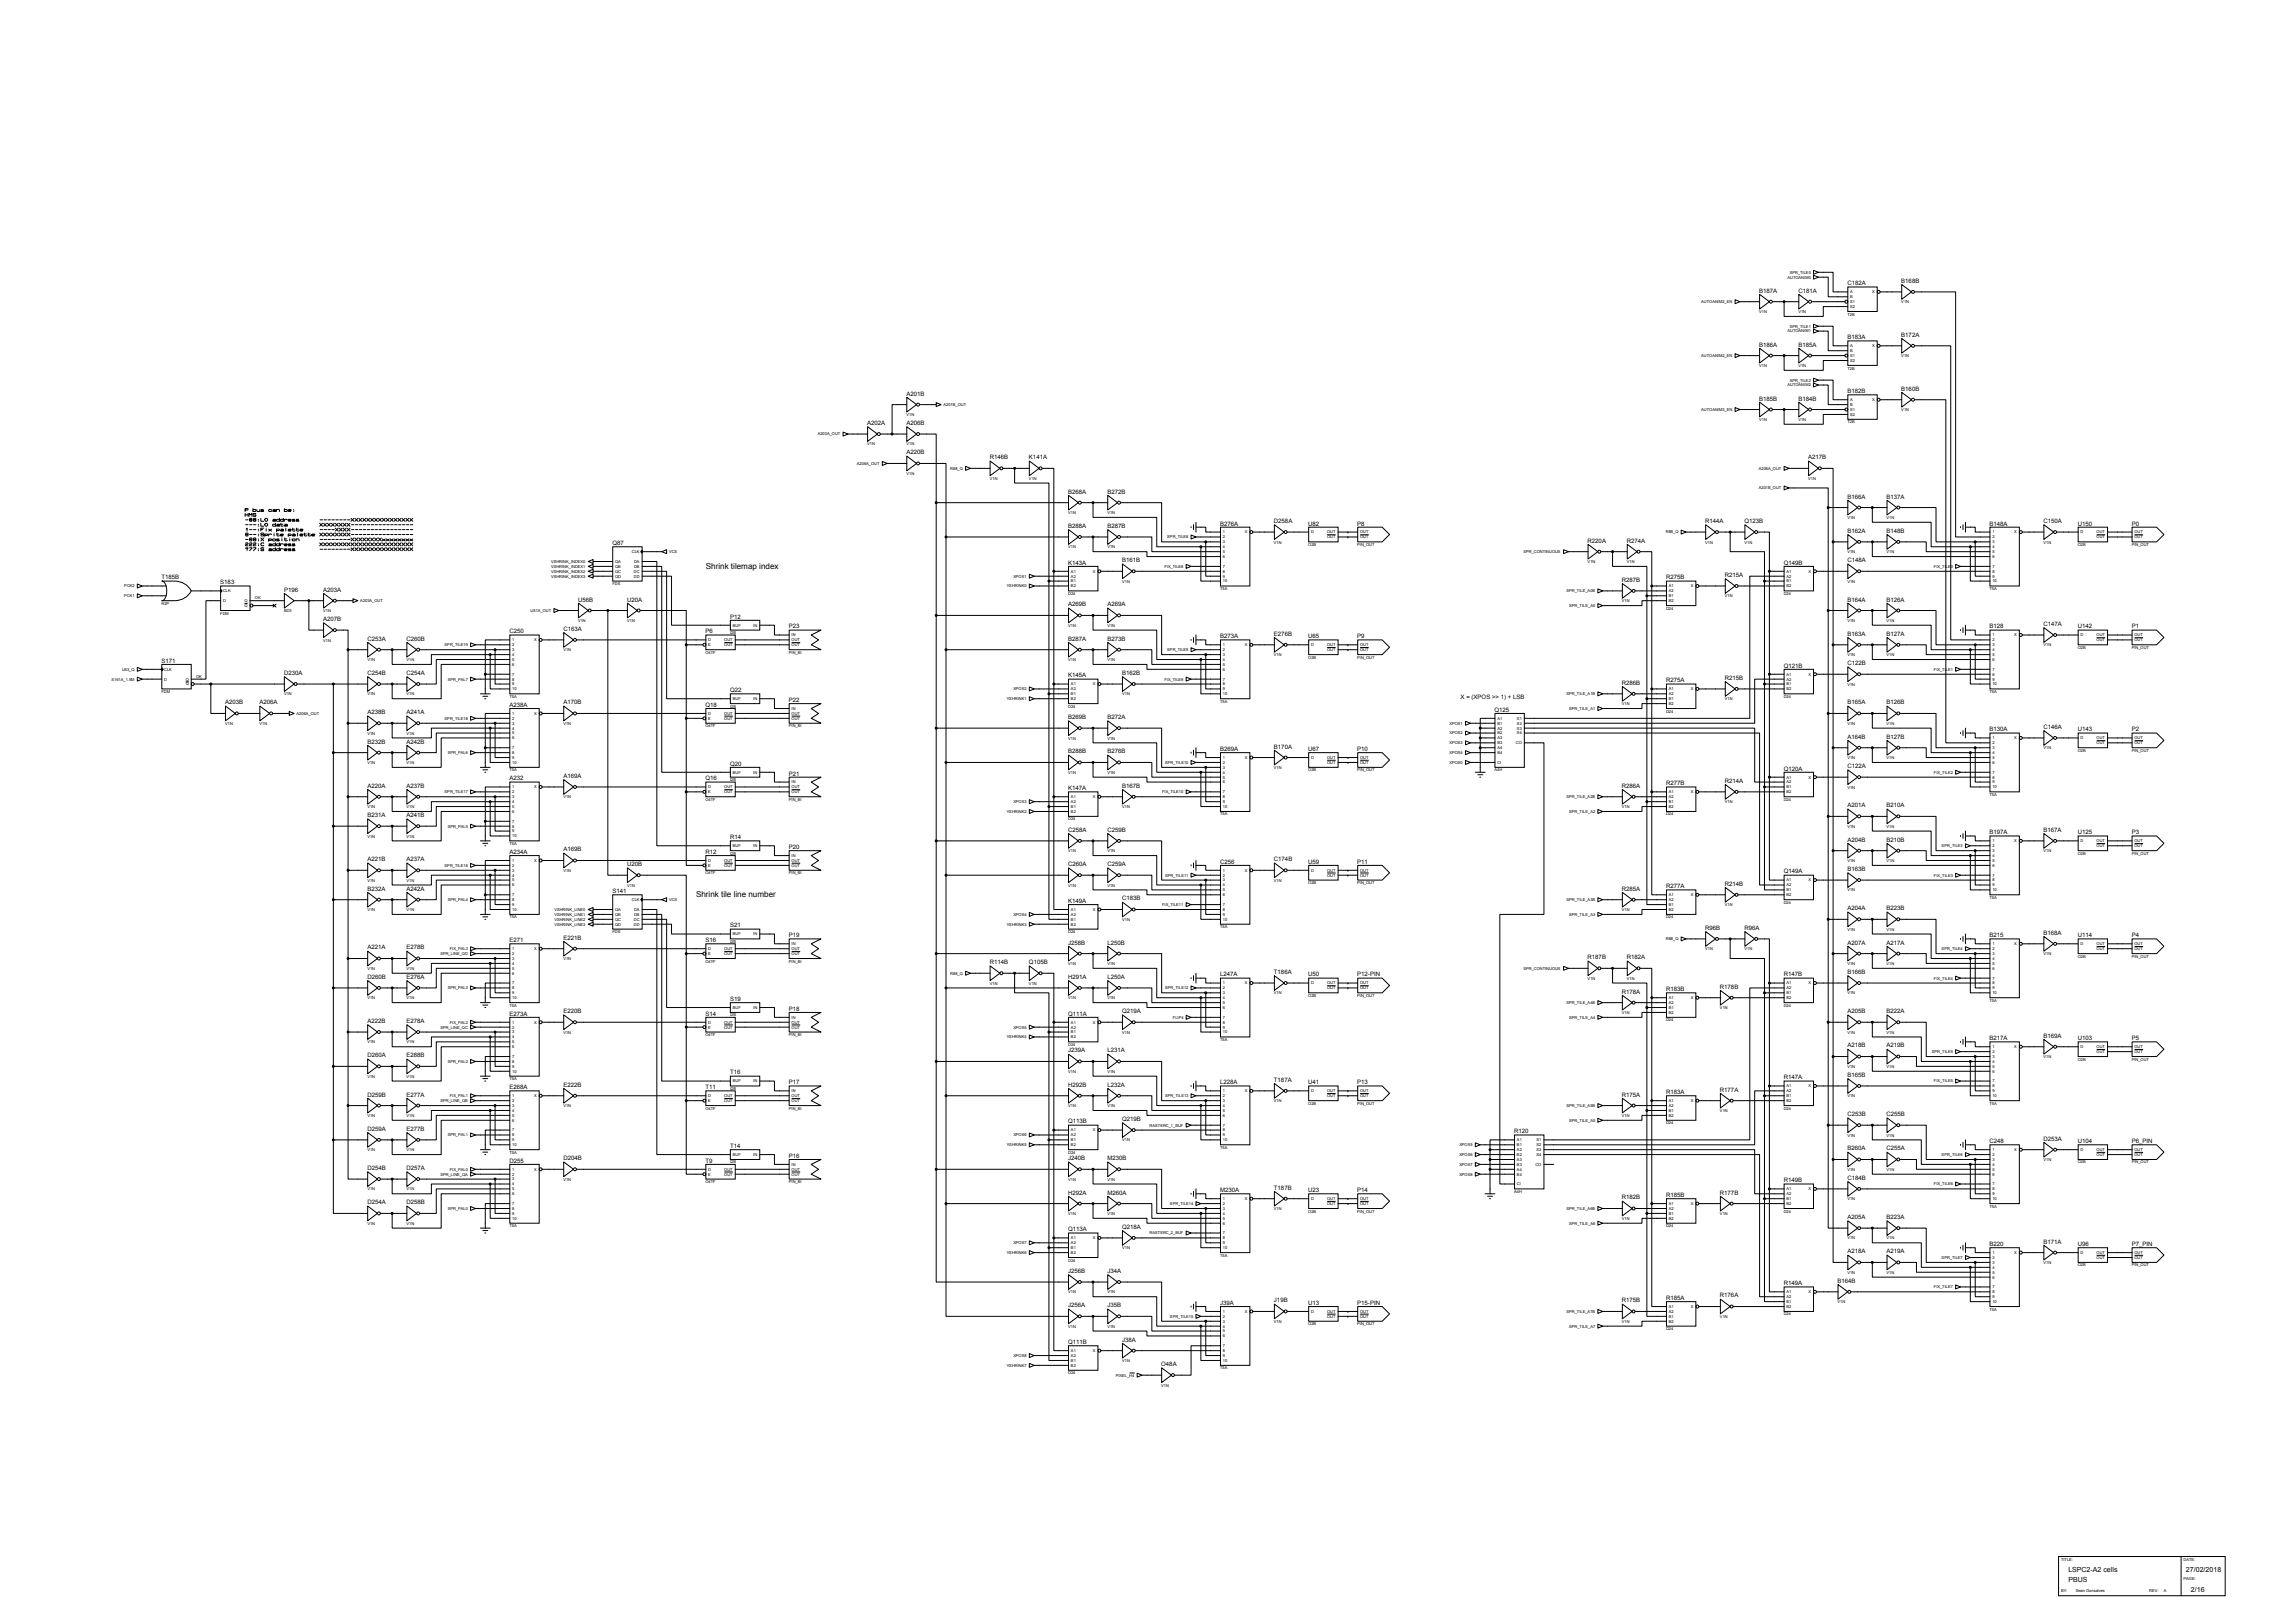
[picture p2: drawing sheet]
<svg xmlns="http://www.w3.org/2000/svg" width="1189mm" height="841mm" viewBox="0 0 1189 841" stroke-linecap="round" stroke-linejoin="round" font-family="sans-serif">
<defs><g id="words">
<g font-size="4.2">
<text x="366" y="295">Shrink tilemap index</text>
<text x="361" y="465">Shrink tile line number</text>
</g>
<g font-size="3.6">
<text x="1072" y="815">LSPC2-A2 cells</text>
<text x="1133" y="815">27/02/2018</text>
<text x="1072" y="820">PBUS</text>
<text x="1135" y="825">2/16</text>
</g>
<g font-size="3.1">
<text x="957" y="148">C182A</text>
<text x="985" y="147">B168B</text>
<text x="912" y="152">B187A</text>
<text x="932" y="152">C181A</text>
<text x="912" y="180">B186A</text>
<text x="932" y="180">B185A</text>
<text x="957" y="176">B183A</text>
<text x="985" y="175">B172A</text>
<text x="957" y="204">B182B</text>
<text x="985" y="202">B160B</text>
<text x="470" y="205">A201B</text>
<text x="912" y="208">B185B</text>
<text x="932" y="208">B184B</text>
<text x="449" y="220">A202A</text>
<text x="470" y="220">A206B</text>
<text x="470" y="236">A220B</text>
<text x="513" y="238">R146B</text>
<text x="533" y="238">K141A</text>
<text x="937" y="238">A217B</text>
<text x="554" y="256">B268A</text>
<text x="574" y="256">B272B</text>
<text x="957" y="258">B166A</text>
<text x="978" y="258">B137A</text>
<text x="554" y="274">B288A</text>
<text x="574" y="274">B287B</text>
<text x="632" y="272">B276A</text>
<text x="660" y="271">D258A</text>
<text x="678" y="272">U82</text>
<text x="703" y="272">P8</text>
<text x="884" y="271">R144A</text>
<text x="904" y="271">Q123B</text>
<text x="1031" y="272">B148A</text>
<text x="1059" y="271">C150A</text>
<text x="1077" y="272">U150</text>
<text x="1105" y="272">P0</text>
<text x="823" y="281">R220A</text>
<text x="843" y="281">R274A</text>
<text x="957" y="276">B162A</text>
<text x="978" y="276">B148B</text>
<text x="317" y="282">Q87</text>
<text x="554" y="293">K143A</text>
<text x="582" y="291">B161B</text>
<text x="924" y="293">Q149B</text>
<text x="957" y="291">C148A</text>
<text x="894" y="299">R215A</text>
<text x="84" y="300">T185B</text>
<text x="114" y="303">S183</text>
<text x="841" y="302">R287B</text>
<text x="863" y="300">R275B</text>
<text x="147" y="307">P196</text>
<text x="168" y="307">A203A</text>
<text x="300" y="312">U56B</text>
<text x="325" y="312">U20A</text>
<text x="957" y="312">B164A</text>
<text x="978" y="312">B126A</text>
<text x="554" y="314">A269B</text>
<text x="574" y="314">A269A</text>
<text x="168" y="322">A207B</text>
<text x="378" y="321">P12</text>
<text x="264" y="328">C250</text>
<text x="292" y="327">C163A</text>
<text x="366" y="328">P6</text>
<text x="409" y="326">P23</text>
<text x="660" y="329">E276B</text>
<text x="957" y="329">B163A</text>
<text x="978" y="329">B127A</text>
<text x="1031" y="326">B128</text>
<text x="1059" y="324">C147A</text>
<text x="1077" y="326">U142</text>
<text x="1105" y="326">P1</text>
<text x="190" y="332">C253A</text>
<text x="211" y="332">C260B</text>
<text x="554" y="332">B287A</text>
<text x="574" y="332">B273B</text>
<text x="632" y="331">B273A</text>
<text x="678" y="331">U65</text>
<text x="703" y="331">P9</text>
<text x="84" y="343">S171</text>
<text x="924" y="346">Q121B</text>
<text x="957" y="345">C122B</text>
<text x="147" y="350">D230A</text>
<text x="190" y="350">C254B</text>
<text x="211" y="350">C254A</text>
<text x="554" y="351">K145A</text>
<text x="582" y="350">B162B</text>
<text x="863" y="354">R275A</text>
<text x="894" y="352">R215B</text>
<text x="378" y="359">Q22</text>
<text x="841" y="355">R286B</text>
<text x="117" y="365">A203B</text>
<text x="134" y="365">A206A</text>
<text x="292" y="365">A170B</text>
<text x="409" y="364">P22</text>
<text x="757" y="362">X = (XPOS &gt;&gt; 1) + LSB</text>
<text x="957" y="365">B165A</text>
<text x="978" y="365">B126B</text>
<text x="190" y="370">A238B</text>
<text x="211" y="370">A241A</text>
<text x="264" y="366">A238A</text>
<text x="366" y="366">Q18</text>
<text x="775" y="369">Q125</text>
<text x="554" y="373">B269B</text>
<text x="574" y="373">B272A</text>
<text x="1059" y="378">C146A</text>
<text x="957" y="383">A164B</text>
<text x="978" y="383">B127B</text>
<text x="1031" y="379">B130A</text>
<text x="1077" y="379">U143</text>
<text x="1105" y="379">P2</text>
<text x="190" y="385">B232B</text>
<text x="211" y="385">A242B</text>
<text x="632" y="389">B269A</text>
<text x="660" y="388">B170A</text>
<text x="678" y="389">U67</text>
<text x="703" y="389">P10</text>
<text x="554" y="390">B288B</text>
<text x="574" y="390">B276B</text>
<text x="378" y="397">Q20</text>
<text x="409" y="402">P21</text>
<text x="924" y="399">Q120A</text>
<text x="957" y="398">C122A</text>
<text x="264" y="404">A232</text>
<text x="292" y="403">A169A</text>
<text x="366" y="404">Q16</text>
<text x="863" y="407">R277B</text>
<text x="894" y="406">R214A</text>
<text x="190" y="408">A220A</text>
<text x="211" y="408">A237B</text>
<text x="554" y="409">K147A</text>
<text x="582" y="408">B167B</text>
<text x="841" y="408">R286A</text>
<text x="957" y="418">A201A</text>
<text x="978" y="418">B210A</text>
<text x="190" y="423">B231A</text>
<text x="211" y="423">A241B</text>
<text x="554" y="431">C258A</text>
<text x="574" y="431">C259B</text>
<text x="1059" y="431">B167A</text>
<text x="378" y="435">R14</text>
<text x="957" y="436">A204B</text>
<text x="978" y="436">B210B</text>
<text x="1031" y="432">B197A</text>
<text x="1077" y="432">U125</text>
<text x="1105" y="432">P3</text>
<text x="264" y="442">A234A</text>
<text x="292" y="441">A169B</text>
<text x="366" y="442">R12</text>
<text x="409" y="440">P20</text>
<text x="190" y="446">A221B</text>
<text x="211" y="446">A237A</text>
<text x="325" y="449">U20B</text>
<text x="554" y="449">C260A</text>
<text x="574" y="449">C259A</text>
<text x="632" y="448">C256</text>
<text x="660" y="446">C174B</text>
<text x="678" y="448">U59</text>
<text x="703" y="448">P11</text>
<text x="924" y="453">Q149A</text>
<text x="957" y="451">B163B</text>
<text x="190" y="462">B232A</text>
<text x="211" y="462">A242A</text>
<text x="841" y="462">R285A</text>
<text x="863" y="460">R277A</text>
<text x="894" y="459">R214B</text>
<text x="317" y="463">S141</text>
<text x="554" y="468">K149A</text>
<text x="582" y="467">C183B</text>
<text x="957" y="472">A204A</text>
<text x="978" y="472">B223B</text>
<text x="378" y="481">S21</text>
<text x="409" y="486">P19</text>
<text x="884" y="482">R96B</text>
<text x="904" y="482">R96A</text>
<text x="1031" y="486">B215</text>
<text x="1059" y="484">B168A</text>
<text x="1077" y="486">U114</text>
<text x="1105" y="486">P4</text>
<text x="190" y="492">A221A</text>
<text x="211" y="492">E278B</text>
<text x="264" y="488">E271</text>
<text x="292" y="487">E221B</text>
<text x="366" y="488">S16</text>
<text x="554" y="489">J258B</text>
<text x="574" y="489">L250B</text>
<text x="957" y="489">A207A</text>
<text x="978" y="489">A217A</text>
<text x="823" y="497">R187B</text>
<text x="843" y="497">R182A</text>
<text x="513" y="500">R114B</text>
<text x="533" y="500">Q105B</text>
<text x="190" y="507">D260B</text>
<text x="211" y="507">E276A</text>
<text x="554" y="507">H291A</text>
<text x="574" y="507">L250A</text>
<text x="632" y="506">L247A</text>
<text x="660" y="505">T186A</text>
<text x="678" y="506">U50</text>
<text x="703" y="506">P12-PIN</text>
<text x="924" y="506">R147B</text>
<text x="957" y="505">B166B</text>
<text x="841" y="515">R178A</text>
<text x="863" y="514">R183B</text>
<text x="891" y="512">R178B</text>
<text x="378" y="519">S19</text>
<text x="264" y="526">E273A</text>
<text x="292" y="525">E220B</text>
<text x="366" y="526">S14</text>
<text x="409" y="524">P18</text>
<text x="554" y="526">Q111A</text>
<text x="582" y="525">Q219A</text>
<text x="957" y="525">A205B</text>
<text x="978" y="525">B222A</text>
<text x="190" y="530">A222B</text>
<text x="211" y="530">E278A</text>
<text x="1031" y="539">B217A</text>
<text x="1059" y="538">B169A</text>
<text x="1077" y="539">U103</text>
<text x="1105" y="539">P5</text>
<text x="554" y="545">J239A</text>
<text x="574" y="545">L231A</text>
<text x="957" y="543">A218B</text>
<text x="978" y="543">A219B</text>
<text x="190" y="548">D260A</text>
<text x="211" y="548">E288B</text>
<text x="378" y="557">T16</text>
<text x="292" y="563">E222B</text>
<text x="409" y="562">P17</text>
<text x="554" y="563">H292B</text>
<text x="574" y="563">L232A</text>
<text x="632" y="562">L228A</text>
<text x="660" y="561">T187A</text>
<text x="678" y="562">U41</text>
<text x="703" y="562">P13</text>
<text x="924" y="559">R147A</text>
<text x="957" y="558">B165B</text>
<text x="190" y="568">D259B</text>
<text x="211" y="568">E277A</text>
<text x="264" y="564">E268A</text>
<text x="366" y="564">T11</text>
<text x="841" y="568">R175A</text>
<text x="863" y="567">R183A</text>
<text x="891" y="566">R177A</text>
<text x="582" y="581">Q219B</text>
<text x="957" y="578">C253B</text>
<text x="978" y="578">C255B</text>
<text x="190" y="586">D259A</text>
<text x="211" y="586">E277B</text>
<text x="554" y="582">Q113B</text>
<text x="785" y="587">R120</text>
<text x="1031" y="592">C248</text>
<text x="1059" y="591">D253A</text>
<text x="1077" y="592">U104</text>
<text x="1105" y="592">P6_PIN</text>
<text x="378" y="595">T14</text>
<text x="409" y="600">P16</text>
<text x="957" y="596">B260A</text>
<text x="978" y="596">C255A</text>
<text x="264" y="602">D255</text>
<text x="292" y="601">D204B</text>
<text x="366" y="602">T9</text>
<text x="554" y="601">J240B</text>
<text x="574" y="601">M230B</text>
<text x="190" y="606">D254B</text>
<text x="211" y="606">D257A</text>
<text x="957" y="611">C184B</text>
<text x="632" y="618">M230A</text>
<text x="660" y="616">T187B</text>
<text x="678" y="618">U23</text>
<text x="703" y="618">P14</text>
<text x="924" y="613">R149B</text>
<text x="554" y="619">H292A</text>
<text x="574" y="619">M260A</text>
<text x="841" y="622">R182B</text>
<text x="863" y="620">R185B</text>
<text x="891" y="619">R177B</text>
<text x="190" y="624">D254A</text>
<text x="211" y="624">D258B</text>
<text x="957" y="632">A205A</text>
<text x="978" y="632">B223A</text>
<text x="554" y="638">Q113A</text>
<text x="582" y="637">Q218A</text>
<text x="1031" y="646">B220</text>
<text x="1059" y="644">B171A</text>
<text x="1077" y="646">U96</text>
<text x="1105" y="646">P7_PIN</text>
<text x="957" y="649">A218A</text>
<text x="978" y="649">A219A</text>
<text x="554" y="660">J256B</text>
<text x="574" y="660">J34A</text>
<text x="924" y="666">R149A</text>
<text x="952" y="665">B164B</text>
<text x="554" y="677">J256A</text>
<text x="574" y="677">J35B</text>
<text x="632" y="676">J39A</text>
<text x="660" y="675">J19B</text>
<text x="678" y="676">U13</text>
<text x="703" y="676">P15-PIN</text>
<text x="841" y="675">R175B</text>
<text x="863" y="674">R185A</text>
<text x="891" y="672">R176A</text>
<text x="582" y="695">J38A</text>
<text x="554" y="696">Q111B</text>
<text x="602" y="708">O48A</text>
</g>
<g font-size="2.1">
<text x="928" y="142">SPR_TILE0</text>
<text x="926" y="144">AUTOANIM0</text>
<text x="959" y="152">A</text>
<text x="959" y="155">B</text>
<text x="970" y="152">X</text>
<text x="882" y="157">AUTOANIM2_EN</text>
<text x="959" y="160">S2</text>
<text x="959" y="157">S1</text>
<text x="985" y="157">V1N</text>
<text x="912" y="162">V1N</text>
<text x="932" y="162">V1N</text>
<text x="957" y="164">T2B</text>
<text x="926" y="172">AUTOANIM1</text>
<text x="928" y="170">SPR_TILE1</text>
<text x="959" y="180">A</text>
<text x="970" y="180">X</text>
<text x="882" y="185">AUTOANIM2_EN</text>
<text x="959" y="182">B</text>
<text x="959" y="185">S1</text>
<text x="985" y="185">V1N</text>
<text x="912" y="190">V1N</text>
<text x="932" y="190">V1N</text>
<text x="957" y="191">T2B</text>
<text x="959" y="188">S2</text>
<text x="928" y="198">SPR_TILE2</text>
<text x="926" y="200">AUTOANIM2</text>
<text x="959" y="208">A</text>
<text x="970" y="208">X</text>
<text x="470" y="216">V1N</text>
<text x="489" y="210">A201B_OUT</text>
<text x="882" y="213">AUTOANIM3_EN</text>
<text x="959" y="215">S2</text>
<text x="959" y="210">B</text>
<text x="959" y="213">S1</text>
<text x="985" y="213">V1N</text>
<text x="912" y="218">V1N</text>
<text x="932" y="218">V1N</text>
<text x="957" y="219">T2B</text>
<text x="424" y="226">A203A_OUT</text>
<text x="449" y="231">V1N</text>
<text x="470" y="231">V1N</text>
<text x="444" y="241">A206A_OUT</text>
<text x="493" y="243">R88_Q</text>
<text x="911" y="243">A206A_OUT</text>
<text x="470" y="246">V1N</text>
<text x="513" y="249">V1N</text>
<text x="533" y="249">V1N</text>
<text x="937" y="249">V1N</text>
<text x="911" y="254">A201B_OUT</text>
<text x="554" y="266">V1N</text>
<text x="574" y="266">V1N</text>
<text x="957" y="269">V1N</text>
<text x="978" y="269">V1N</text>
<text x="605" y="279">SPR_TILE8</text>
<text x="634" y="276">1</text>
<text x="634" y="279">2</text>
<text x="634" y="282">3</text>
<text x="645" y="276">X</text>
<text x="660" y="282">V1N</text>
<text x="679" y="276">D</text>
<text x="688" y="276">OUT</text>
<text x="688" y="279">OUT</text>
<text x="705" y="276">OUT</text>
<text x="705" y="279">OUT</text>
<text x="863" y="276">R88_Q</text>
<text x="884" y="282">V1N</text>
<text x="904" y="282">V1N</text>
<text x="1033" y="276">1</text>
<text x="1033" y="279">2</text>
<text x="1033" y="282">3</text>
<text x="1044" y="276">X</text>
<text x="1059" y="282">V1N</text>
<text x="1078" y="276">D</text>
<text x="1087" y="276">OUT</text>
<text x="1087" y="279">OUT</text>
<text x="1106" y="276">OUT</text>
<text x="1106" y="279">OUT</text>
<text x="327" y="287">CLK</text>
<text x="347" y="287">VCS</text>
<text x="554" y="284">V1N</text>
<text x="574" y="284">V1N</text>
<text x="634" y="284">4</text>
<text x="634" y="287">5</text>
<text x="678" y="283">O2B</text>
<text x="703" y="283">PIN_OUT</text>
<text x="790" y="287">SPR_CONTINUOUS</text>
<text x="957" y="287">V1N</text>
<text x="978" y="287">V1N</text>
<text x="1033" y="284">4</text>
<text x="1033" y="287">5</text>
<text x="1077" y="283">O2B</text>
<text x="1105" y="283">PIN_OUT</text>
<text x="286" y="292">VSHRINK_INDEX0</text>
<text x="319" y="292">QA</text>
<text x="329" y="292">DA</text>
<text x="634" y="289">6</text>
<text x="823" y="292">V1N</text>
<text x="843" y="292">V1N</text>
<text x="1033" y="289">6</text>
<text x="286" y="294">VSHRINK_INDEX1</text>
<text x="286" y="297">VSHRINK_INDEX2</text>
<text x="286" y="299">VSHRINK_INDEX3</text>
<text x="319" y="297">QC</text>
<text x="319" y="294">QB</text>
<text x="319" y="299">QD</text>
<text x="329" y="297">DC</text>
<text x="329" y="299">DD</text>
<text x="329" y="294">DB</text>
<text x="525" y="299">XPOS1</text>
<text x="555" y="297">A1</text>
<text x="555" y="299">A2</text>
<text x="566" y="297">X</text>
<text x="603" y="294">FIX_TILE8</text>
<text x="634" y="294">7</text>
<text x="634" y="297">8</text>
<text x="634" y="299">9</text>
<text x="926" y="297">A1</text>
<text x="926" y="299">A2</text>
<text x="937" y="297">X</text>
<text x="1002" y="294">FIX_TILE0</text>
<text x="1033" y="294">7</text>
<text x="1033" y="297">8</text>
<text x="1033" y="299">9</text>
<text x="64" y="304">PCK2</text>
<text x="317" y="303">FDS</text>
<text x="522" y="304">YSHRINK0</text>
<text x="555" y="302">B1</text>
<text x="555" y="304">B2</text>
<text x="582" y="302">V1N</text>
<text x="632" y="306">T5A</text>
<text x="634" y="302">10</text>
<text x="865" y="304">A1</text>
<text x="876" y="304">X</text>
<text x="926" y="302">B1</text>
<text x="926" y="304">B2</text>
<text x="957" y="302">V1N</text>
<text x="1031" y="306">T5A</text>
<text x="1033" y="302">10</text>
<text x="64" y="309">PCK1</text>
<text x="116" y="307">CLK</text>
<text x="116" y="312">D</text>
<text x="127" y="312">Q</text>
<text x="132" y="311">OK</text>
<text x="187" y="312">A203A_OUT</text>
<text x="554" y="308">D24</text>
<text x="812" y="307">SPR_TILE_A0B</text>
<text x="865" y="309">B1</text>
<text x="865" y="312">B2</text>
<text x="865" y="307">A2</text>
<text x="894" y="310">V1N</text>
<text x="924" y="308">D24</text>
<text x="84" y="313">R2P</text>
<text x="127" y="315">Q</text>
<text x="147" y="317">BD3</text>
<text x="168" y="317">V1N</text>
<text x="275" y="317">U51A_OUT</text>
<text x="813" y="315">SPR_TILE_A0</text>
<text x="841" y="312">V1N</text>
<text x="863" y="316">D24</text>
<text x="114" y="318">FDM</text>
<text x="300" y="322">V1N</text>
<text x="325" y="322">V1N</text>
<text x="957" y="322">V1N</text>
<text x="978" y="322">V1N</text>
<text x="378" y="329">I2B</text>
<text x="380" y="325">BUF</text>
<text x="390" y="325">IN</text>
<text x="410" y="330">IN</text>
<text x="554" y="325">V1N</text>
<text x="574" y="325">V1N</text>
<text x="1033" y="330">1</text>
<text x="1044" y="330">X</text>
<text x="1078" y="330">D</text>
<text x="1087" y="330">OUT</text>
<text x="1106" y="330">OUT</text>
<text x="168" y="332">V1N</text>
<text x="230" y="335">SPR_TILE19</text>
<text x="265" y="332">1</text>
<text x="265" y="335">2</text>
<text x="277" y="332">X</text>
<text x="367" y="332">D</text>
<text x="367" y="335">E</text>
<text x="375" y="332">OUT</text>
<text x="375" y="335">OUT</text>
<text x="410" y="332">OUT</text>
<text x="410" y="335">OUT</text>
<text x="634" y="335">1</text>
<text x="645" y="335">X</text>
<text x="679" y="335">D</text>
<text x="688" y="335">OUT</text>
<text x="705" y="335">OUT</text>
<text x="1033" y="332">2</text>
<text x="1033" y="335">3</text>
<text x="1059" y="335">V1N</text>
<text x="1087" y="332">OUT</text>
<text x="1106" y="332">OUT</text>
<text x="265" y="337">3</text>
<text x="265" y="340">4</text>
<text x="292" y="338">V1N</text>
<text x="366" y="339">O4TF</text>
<text x="409" y="339">PIN_BI</text>
<text x="605" y="337">SPR_TILE9</text>
<text x="634" y="337">2</text>
<text x="634" y="340">3</text>
<text x="660" y="340">V1N</text>
<text x="678" y="341">O2B</text>
<text x="688" y="337">OUT</text>
<text x="703" y="341">PIN_OUT</text>
<text x="705" y="337">OUT</text>
<text x="957" y="340">V1N</text>
<text x="978" y="340">V1N</text>
<text x="1033" y="337">4</text>
<text x="1033" y="340">5</text>
<text x="1077" y="336">O2B</text>
<text x="1105" y="336">PIN_OUT</text>
<text x="63" y="348">U53_Q</text>
<text x="85" y="348">CLK</text>
<text x="190" y="343">V1N</text>
<text x="211" y="343">V1N</text>
<text x="265" y="342">5</text>
<text x="265" y="345">6</text>
<text x="554" y="343">V1N</text>
<text x="574" y="343">V1N</text>
<text x="634" y="342">4</text>
<text x="634" y="345">5</text>
<text x="634" y="348">6</text>
<text x="1002" y="348">FIX_TILE1</text>
<text x="1033" y="342">6</text>
<text x="1033" y="348">7</text>
<text x="58" y="353">S161A_1.5M</text>
<text x="85" y="353">D</text>
<text x="96" y="353">Q</text>
<text x="102" y="351">OK</text>
<text x="232" y="353">SPR_PAL7</text>
<text x="265" y="350">7</text>
<text x="265" y="353">8</text>
<text x="603" y="353">FIX_TILE9</text>
<text x="634" y="353">7</text>
<text x="926" y="350">A1</text>
<text x="926" y="353">A2</text>
<text x="937" y="350">X</text>
<text x="1033" y="350">8</text>
<text x="1033" y="353">9</text>
<text x="84" y="359">FDM</text>
<text x="96" y="355">Q</text>
<text x="265" y="355">9</text>
<text x="265" y="358">10</text>
<text x="525" y="358">XPOS2</text>
<text x="555" y="355">A1</text>
<text x="555" y="358">A2</text>
<text x="566" y="355">X</text>
<text x="634" y="355">8</text>
<text x="634" y="358">9</text>
<text x="865" y="358">A1</text>
<text x="876" y="358">X</text>
<text x="926" y="355">B1</text>
<text x="926" y="358">B2</text>
<text x="957" y="355">V1N</text>
<text x="1031" y="359">T5A</text>
<text x="1033" y="355">10</text>
<text x="147" y="360">V1N</text>
<text x="190" y="360">V1N</text>
<text x="211" y="360">V1N</text>
<text x="264" y="362">T5A</text>
<text x="380" y="363">BUF</text>
<text x="390" y="363">IN</text>
<text x="522" y="363">YSHRINK1</text>
<text x="555" y="360">B1</text>
<text x="555" y="363">B2</text>
<text x="582" y="360">V1N</text>
<text x="632" y="364">T5A</text>
<text x="634" y="360">10</text>
<text x="812" y="360">SPR_TILE_A1B</text>
<text x="841" y="365">V1N</text>
<text x="865" y="363">B1</text>
<text x="865" y="365">B2</text>
<text x="865" y="360">A2</text>
<text x="894" y="363">V1N</text>
<text x="924" y="362">D24</text>
<text x="154" y="370">A206A_OUT</text>
<text x="265" y="370">1</text>
<text x="277" y="370">X</text>
<text x="367" y="370">D</text>
<text x="375" y="370">OUT</text>
<text x="378" y="367">I2B</text>
<text x="410" y="370">OUT</text>
<text x="410" y="368">IN</text>
<text x="554" y="367">D24</text>
<text x="813" y="368">SPR_TILE_A1</text>
<text x="863" y="369">D24</text>
<text x="117" y="376">V1N</text>
<text x="134" y="376">V1N</text>
<text x="230" y="373">SPR_TILE18</text>
<text x="265" y="373">2</text>
<text x="265" y="375">3</text>
<text x="292" y="376">V1N</text>
<text x="366" y="377">O4TF</text>
<text x="367" y="373">E</text>
<text x="375" y="373">OUT</text>
<text x="409" y="377">PIN_BI</text>
<text x="410" y="373">OUT</text>
<text x="751" y="375">XPOS1</text>
<text x="776" y="373">A1</text>
<text x="776" y="375">B1</text>
<text x="786" y="375">S2</text>
<text x="786" y="373">S1</text>
<text x="957" y="376">V1N</text>
<text x="978" y="376">V1N</text>
<text x="190" y="381">V1N</text>
<text x="211" y="381">V1N</text>
<text x="265" y="378">4</text>
<text x="265" y="381">5</text>
<text x="265" y="383">6</text>
<text x="554" y="383">V1N</text>
<text x="574" y="383">V1N</text>
<text x="751" y="381">XPOS2</text>
<text x="776" y="378">A2</text>
<text x="776" y="381">B2</text>
<text x="776" y="383">A3</text>
<text x="786" y="381">S4</text>
<text x="786" y="378">S3</text>
<text x="1033" y="383">1</text>
<text x="1044" y="383">X</text>
<text x="1078" y="383">D</text>
<text x="1087" y="383">OUT</text>
<text x="1106" y="383">OUT</text>
<text x="265" y="388">7</text>
<text x="751" y="386">XPOS3</text>
<text x="776" y="388">A4</text>
<text x="776" y="386">B3</text>
<text x="786" y="386">CO</text>
<text x="1033" y="386">2</text>
<text x="1033" y="388">3</text>
<text x="1059" y="388">V1N</text>
<text x="1077" y="390">O2B</text>
<text x="1087" y="386">OUT</text>
<text x="1105" y="390">PIN_OUT</text>
<text x="1106" y="386">OUT</text>
<text x="190" y="396">V1N</text>
<text x="211" y="396">V1N</text>
<text x="232" y="391">SPR_PAL6</text>
<text x="265" y="391">8</text>
<text x="265" y="393">9</text>
<text x="265" y="396">10</text>
<text x="604" y="396">SPR_TILE10</text>
<text x="634" y="393">1</text>
<text x="634" y="396">2</text>
<text x="645" y="393">X</text>
<text x="679" y="393">D</text>
<text x="688" y="393">OUT</text>
<text x="688" y="396">OUT</text>
<text x="705" y="393">OUT</text>
<text x="705" y="396">OUT</text>
<text x="751" y="391">XPOS4</text>
<text x="751" y="396">XPOS0</text>
<text x="776" y="391">B4</text>
<text x="776" y="396">CI</text>
<text x="957" y="393">V1N</text>
<text x="978" y="393">V1N</text>
<text x="1033" y="391">4</text>
<text x="1033" y="393">5</text>
<text x="1033" y="396">6</text>
<text x="264" y="400">T5A</text>
<text x="380" y="401">BUF</text>
<text x="390" y="401">IN</text>
<text x="554" y="401">V1N</text>
<text x="574" y="401">V1N</text>
<text x="634" y="398">3</text>
<text x="634" y="401">4</text>
<text x="660" y="398">V1N</text>
<text x="678" y="400">O2B</text>
<text x="703" y="400">PIN_OUT</text>
<text x="775" y="400">A4H</text>
<text x="1002" y="401">FIX_TILE2</text>
<text x="1033" y="401">7</text>
<text x="378" y="405">I2B</text>
<text x="410" y="406">IN</text>
<text x="634" y="403">5</text>
<text x="634" y="406">6</text>
<text x="926" y="403">A1</text>
<text x="926" y="406">A2</text>
<text x="937" y="403">X</text>
<text x="1033" y="403">8</text>
<text x="1033" y="406">9</text>
<text x="230" y="411">SPR_TILE17</text>
<text x="265" y="409">1</text>
<text x="265" y="411">2</text>
<text x="265" y="414">3</text>
<text x="277" y="409">X</text>
<text x="292" y="414">V1N</text>
<text x="367" y="409">D</text>
<text x="367" y="411">E</text>
<text x="375" y="409">OUT</text>
<text x="375" y="411">OUT</text>
<text x="410" y="409">OUT</text>
<text x="410" y="411">OUT</text>
<text x="555" y="414">A1</text>
<text x="566" y="414">X</text>
<text x="602" y="411">FIX_TILE10</text>
<text x="634" y="411">7</text>
<text x="634" y="414">8</text>
<text x="812" y="414">SPR_TILE_A2B</text>
<text x="865" y="411">A1</text>
<text x="865" y="414">A2</text>
<text x="876" y="411">X</text>
<text x="926" y="409">B1</text>
<text x="926" y="411">B2</text>
<text x="957" y="409">V1N</text>
<text x="1031" y="412">T5A</text>
<text x="1033" y="409">10</text>
<text x="190" y="419">V1N</text>
<text x="211" y="419">V1N</text>
<text x="265" y="416">4</text>
<text x="265" y="419">5</text>
<text x="366" y="415">O4TF</text>
<text x="409" y="415">PIN_BI</text>
<text x="525" y="416">XPOS3</text>
<text x="555" y="419">B1</text>
<text x="555" y="416">A2</text>
<text x="582" y="419">V1N</text>
<text x="634" y="416">9</text>
<text x="634" y="419">10</text>
<text x="841" y="419">V1N</text>
<text x="865" y="416">B1</text>
<text x="865" y="419">B2</text>
<text x="894" y="416">V1N</text>
<text x="924" y="415">D24</text>
<text x="265" y="421">6</text>
<text x="522" y="421">YSHRINK2</text>
<text x="554" y="425">D24</text>
<text x="555" y="421">B2</text>
<text x="632" y="423">T5A</text>
<text x="813" y="421">SPR_TILE_A2</text>
<text x="863" y="423">D24</text>
<text x="232" y="429">SPR_PAL5</text>
<text x="265" y="426">7</text>
<text x="265" y="429">8</text>
<text x="265" y="431">9</text>
<text x="957" y="429">V1N</text>
<text x="978" y="429">V1N</text>
<text x="190" y="434">V1N</text>
<text x="211" y="434">V1N</text>
<text x="264" y="438">T5A</text>
<text x="265" y="434">10</text>
<text x="1033" y="436">1</text>
<text x="1044" y="436">X</text>
<text x="1078" y="436">D</text>
<text x="1087" y="436">OUT</text>
<text x="1106" y="436">OUT</text>
<text x="378" y="443">I2B</text>
<text x="380" y="439">BUF</text>
<text x="390" y="439">IN</text>
<text x="554" y="442">V1N</text>
<text x="574" y="442">V1N</text>
<text x="1006" y="439">SPR_TILE3</text>
<text x="1033" y="439">2</text>
<text x="1033" y="442">3</text>
<text x="1059" y="442">V1N</text>
<text x="1077" y="443">O2B</text>
<text x="1087" y="439">OUT</text>
<text x="1105" y="443">PIN_OUT</text>
<text x="1106" y="439">OUT</text>
<text x="230" y="449">SPR_TILE16</text>
<text x="265" y="447">1</text>
<text x="265" y="449">2</text>
<text x="277" y="447">X</text>
<text x="367" y="447">D</text>
<text x="367" y="449">E</text>
<text x="375" y="447">OUT</text>
<text x="375" y="449">OUT</text>
<text x="410" y="447">OUT</text>
<text x="410" y="444">IN</text>
<text x="410" y="449">OUT</text>
<text x="957" y="447">V1N</text>
<text x="978" y="447">V1N</text>
<text x="1033" y="444">4</text>
<text x="1033" y="447">5</text>
<text x="1033" y="449">6</text>
<text x="265" y="452">3</text>
<text x="265" y="454">4</text>
<text x="292" y="452">V1N</text>
<text x="366" y="453">O4TF</text>
<text x="409" y="453">PIN_BI</text>
<text x="604" y="454">SPR_TILE11</text>
<text x="634" y="452">1</text>
<text x="634" y="454">2</text>
<text x="645" y="452">X</text>
<text x="679" y="452">D</text>
<text x="688" y="452">OUT</text>
<text x="688" y="454">OUT</text>
<text x="705" y="452">OUT</text>
<text x="705" y="454">OUT</text>
<text x="1002" y="454">FIX_TILE3</text>
<text x="1033" y="454">7</text>
<text x="190" y="457">V1N</text>
<text x="211" y="457">V1N</text>
<text x="265" y="457">5</text>
<text x="265" y="459">6</text>
<text x="325" y="459">V1N</text>
<text x="554" y="459">V1N</text>
<text x="574" y="459">V1N</text>
<text x="634" y="457">3</text>
<text x="634" y="459">4</text>
<text x="634" y="462">5</text>
<text x="660" y="457">V1N</text>
<text x="678" y="458">O2B</text>
<text x="703" y="458">PIN_OUT</text>
<text x="926" y="457">A1</text>
<text x="926" y="462">B1</text>
<text x="926" y="459">A2</text>
<text x="937" y="457">X</text>
<text x="957" y="462">V1N</text>
<text x="1033" y="457">8</text>
<text x="1033" y="459">9</text>
<text x="1033" y="462">10</text>
<text x="232" y="467">SPR_PAL4</text>
<text x="265" y="464">7</text>
<text x="265" y="467">8</text>
<text x="327" y="467">CLK</text>
<text x="347" y="467">VCS</text>
<text x="634" y="464">6</text>
<text x="812" y="467">SPR_TILE_A3B</text>
<text x="865" y="464">A1</text>
<text x="865" y="467">A2</text>
<text x="876" y="464">X</text>
<text x="926" y="464">B2</text>
<text x="1031" y="466">T5A</text>
<text x="190" y="472">V1N</text>
<text x="211" y="472">V1N</text>
<text x="265" y="469">9</text>
<text x="265" y="472">10</text>
<text x="287" y="472">VSHRINK_LINE0</text>
<text x="319" y="472">QA</text>
<text x="329" y="472">DA</text>
<text x="555" y="472">A1</text>
<text x="566" y="472">X</text>
<text x="602" y="469">FIX_TILE11</text>
<text x="634" y="469">7</text>
<text x="634" y="472">8</text>
<text x="841" y="472">V1N</text>
<text x="865" y="469">B1</text>
<text x="865" y="472">B2</text>
<text x="894" y="470">V1N</text>
<text x="924" y="468">D24</text>
<text x="264" y="476">T5A</text>
<text x="287" y="475">VSHRINK_LINE1</text>
<text x="287" y="477">VSHRINK_LINE2</text>
<text x="287" y="480">VSHRINK_LINE3</text>
<text x="319" y="477">QC</text>
<text x="319" y="475">QB</text>
<text x="319" y="480">QD</text>
<text x="329" y="477">DC</text>
<text x="329" y="480">DD</text>
<text x="329" y="475">DB</text>
<text x="522" y="480">YSHRINK3</text>
<text x="525" y="475">XPOS4</text>
<text x="555" y="477">B1</text>
<text x="555" y="480">B2</text>
<text x="555" y="475">A2</text>
<text x="582" y="477">V1N</text>
<text x="634" y="475">9</text>
<text x="634" y="477">10</text>
<text x="813" y="475">SPR_TILE_A3</text>
<text x="863" y="476">D24</text>
<text x="317" y="484">FDS</text>
<text x="380" y="485">BUF</text>
<text x="390" y="485">IN</text>
<text x="554" y="484">D24</text>
<text x="632" y="481">T5A</text>
<text x="957" y="482">V1N</text>
<text x="978" y="482">V1N</text>
<text x="378" y="489">I2B</text>
<text x="410" y="490">IN</text>
<text x="863" y="487">R88_Q</text>
<text x="1033" y="490">1</text>
<text x="1044" y="490">X</text>
<text x="1078" y="490">D</text>
<text x="1087" y="490">OUT</text>
<text x="1106" y="490">OUT</text>
<text x="228" y="495">SPR_LINE_QD</text>
<text x="233" y="492">FIX_PAL3</text>
<text x="265" y="492">1</text>
<text x="265" y="495">2</text>
<text x="265" y="497">3</text>
<text x="277" y="492">X</text>
<text x="292" y="498">V1N</text>
<text x="367" y="492">D</text>
<text x="367" y="495">E</text>
<text x="375" y="492">OUT</text>
<text x="375" y="495">OUT</text>
<text x="410" y="492">OUT</text>
<text x="410" y="495">OUT</text>
<text x="884" y="492">V1N</text>
<text x="904" y="492">V1N</text>
<text x="1006" y="492">SPR_TILE4</text>
<text x="1033" y="492">2</text>
<text x="1033" y="495">3</text>
<text x="1033" y="497">4</text>
<text x="1059" y="495">V1N</text>
<text x="1077" y="496">O2B</text>
<text x="1087" y="492">OUT</text>
<text x="1105" y="496">PIN_OUT</text>
<text x="1106" y="492">OUT</text>
<text x="190" y="503">V1N</text>
<text x="211" y="503">V1N</text>
<text x="265" y="500">4</text>
<text x="265" y="502">5</text>
<text x="366" y="499">O4TF</text>
<text x="409" y="499">PIN_BI</text>
<text x="554" y="500">V1N</text>
<text x="574" y="500">V1N</text>
<text x="790" y="502">SPR_CONTINUOUS</text>
<text x="957" y="500">V1N</text>
<text x="978" y="500">V1N</text>
<text x="1033" y="500">5</text>
<text x="1033" y="502">6</text>
<text x="265" y="505">6</text>
<text x="493" y="505">R88_Q</text>
<text x="823" y="508">V1N</text>
<text x="843" y="508">V1N</text>
<text x="1002" y="508">FIX_TILE4</text>
<text x="1033" y="508">7</text>
<text x="232" y="513">SPR_PAL3</text>
<text x="265" y="510">7</text>
<text x="265" y="513">8</text>
<text x="265" y="515">9</text>
<text x="513" y="510">V1N</text>
<text x="533" y="510">V1N</text>
<text x="604" y="513">SPR_TILE12</text>
<text x="634" y="510">1</text>
<text x="634" y="513">2</text>
<text x="634" y="515">3</text>
<text x="645" y="510">X</text>
<text x="660" y="515">V1N</text>
<text x="679" y="510">D</text>
<text x="688" y="510">OUT</text>
<text x="688" y="513">OUT</text>
<text x="705" y="510">OUT</text>
<text x="705" y="513">OUT</text>
<text x="926" y="510">A1</text>
<text x="926" y="515">B1</text>
<text x="926" y="513">A2</text>
<text x="937" y="510">X</text>
<text x="957" y="515">V1N</text>
<text x="1033" y="510">8</text>
<text x="1033" y="513">9</text>
<text x="1033" y="515">10</text>
<text x="190" y="518">V1N</text>
<text x="211" y="518">V1N</text>
<text x="264" y="522">T5A</text>
<text x="265" y="518">10</text>
<text x="554" y="518">V1N</text>
<text x="574" y="518">V1N</text>
<text x="634" y="518">4</text>
<text x="634" y="520">5</text>
<text x="678" y="517">O2B</text>
<text x="703" y="517">PIN_OUT</text>
<text x="812" y="520">SPR_TILE_A4B</text>
<text x="865" y="518">A1</text>
<text x="865" y="520">A2</text>
<text x="876" y="518">X</text>
<text x="924" y="522">D24</text>
<text x="926" y="518">B2</text>
<text x="1031" y="519">T5A</text>
<text x="378" y="527">I2B</text>
<text x="380" y="523">BUF</text>
<text x="390" y="523">IN</text>
<text x="410" y="528">IN</text>
<text x="608" y="528">FLIP4</text>
<text x="634" y="523">6</text>
<text x="634" y="528">7</text>
<text x="813" y="528">SPR_TILE_A4</text>
<text x="841" y="525">V1N</text>
<text x="865" y="523">B1</text>
<text x="865" y="525">B2</text>
<text x="891" y="523">V1N</text>
<text x="228" y="533">SPR_LINE_QC</text>
<text x="233" y="530">FIX_PAL2</text>
<text x="265" y="530">1</text>
<text x="265" y="533">2</text>
<text x="277" y="530">X</text>
<text x="367" y="530">D</text>
<text x="367" y="533">E</text>
<text x="375" y="530">OUT</text>
<text x="375" y="533">OUT</text>
<text x="410" y="530">OUT</text>
<text x="410" y="533">OUT</text>
<text x="525" y="533">XPOS5</text>
<text x="555" y="530">A1</text>
<text x="555" y="533">A2</text>
<text x="566" y="530">X</text>
<text x="634" y="530">8</text>
<text x="634" y="533">9</text>
<text x="863" y="529">D24</text>
<text x="265" y="536">3</text>
<text x="265" y="538">4</text>
<text x="292" y="536">V1N</text>
<text x="366" y="537">O4TF</text>
<text x="409" y="537">PIN_BI</text>
<text x="522" y="538">YSHRINK4</text>
<text x="555" y="536">B1</text>
<text x="555" y="538">B2</text>
<text x="582" y="536">V1N</text>
<text x="632" y="539">T5A</text>
<text x="634" y="536">10</text>
<text x="957" y="536">V1N</text>
<text x="978" y="536">V1N</text>
<text x="190" y="541">V1N</text>
<text x="211" y="541">V1N</text>
<text x="265" y="541">5</text>
<text x="265" y="543">6</text>
<text x="554" y="542">D24</text>
<text x="1001" y="546">SPR_TILE5</text>
<text x="1033" y="543">1</text>
<text x="1033" y="546">2</text>
<text x="1044" y="543">X</text>
<text x="1078" y="543">D</text>
<text x="1087" y="543">OUT</text>
<text x="1087" y="546">OUT</text>
<text x="1106" y="543">OUT</text>
<text x="1106" y="546">OUT</text>
<text x="232" y="551">SPR_PAL2</text>
<text x="265" y="548">7</text>
<text x="265" y="551">8</text>
<text x="1033" y="548">3</text>
<text x="1033" y="551">4</text>
<text x="1059" y="548">V1N</text>
<text x="1077" y="550">O2B</text>
<text x="1105" y="550">PIN_OUT</text>
<text x="265" y="553">9</text>
<text x="265" y="556">10</text>
<text x="554" y="556">V1N</text>
<text x="574" y="556">V1N</text>
<text x="957" y="553">V1N</text>
<text x="978" y="553">V1N</text>
<text x="1033" y="553">5</text>
<text x="1033" y="556">6</text>
<text x="190" y="558">V1N</text>
<text x="211" y="558">V1N</text>
<text x="264" y="560">T5A</text>
<text x="380" y="561">BUF</text>
<text x="390" y="561">IN</text>
<text x="926" y="563">A1</text>
<text x="937" y="563">X</text>
<text x="1002" y="561">FIX_TILE5</text>
<text x="1033" y="561">7</text>
<text x="1033" y="563">8</text>
<text x="233" y="569">FIX_PAL1</text>
<text x="265" y="569">1</text>
<text x="277" y="569">X</text>
<text x="367" y="569">D</text>
<text x="375" y="569">OUT</text>
<text x="378" y="565">I2B</text>
<text x="410" y="569">OUT</text>
<text x="410" y="566">IN</text>
<text x="604" y="569">SPR_TILE13</text>
<text x="634" y="566">1</text>
<text x="634" y="569">2</text>
<text x="645" y="566">X</text>
<text x="679" y="566">D</text>
<text x="688" y="566">OUT</text>
<text x="688" y="569">OUT</text>
<text x="705" y="566">OUT</text>
<text x="705" y="569">OUT</text>
<text x="926" y="569">B1</text>
<text x="926" y="566">A2</text>
<text x="957" y="569">V1N</text>
<text x="1033" y="566">9</text>
<text x="1033" y="569">10</text>
<text x="228" y="571">SPR_LINE_QB</text>
<text x="265" y="571">2</text>
<text x="265" y="574">3</text>
<text x="292" y="574">V1N</text>
<text x="366" y="575">O4TF</text>
<text x="367" y="571">E</text>
<text x="375" y="571">OUT</text>
<text x="409" y="575">PIN_BI</text>
<text x="410" y="571">OUT</text>
<text x="554" y="574">V1N</text>
<text x="574" y="574">V1N</text>
<text x="634" y="571">3</text>
<text x="634" y="574">4</text>
<text x="660" y="571">V1N</text>
<text x="678" y="572">O2B</text>
<text x="703" y="572">PIN_OUT</text>
<text x="812" y="574">SPR_TILE_A5B</text>
<text x="865" y="571">A1</text>
<text x="865" y="574">A2</text>
<text x="876" y="571">X</text>
<text x="924" y="575">D24</text>
<text x="926" y="571">B2</text>
<text x="1031" y="572">T5A</text>
<text x="190" y="579">V1N</text>
<text x="211" y="579">V1N</text>
<text x="265" y="576">4</text>
<text x="265" y="579">5</text>
<text x="265" y="581">6</text>
<text x="634" y="576">5</text>
<text x="634" y="579">6</text>
<text x="813" y="581">SPR_TILE_A5</text>
<text x="841" y="579">V1N</text>
<text x="865" y="576">B1</text>
<text x="865" y="579">B2</text>
<text x="891" y="576">V1N</text>
<text x="265" y="586">7</text>
<text x="555" y="586">A1</text>
<text x="566" y="586">X</text>
<text x="596" y="584">RASTERC_1_BUF</text>
<text x="634" y="584">7</text>
<text x="634" y="586">8</text>
<text x="863" y="583">D24</text>
<text x="232" y="589">SPR_PAL1</text>
<text x="265" y="589">8</text>
<text x="265" y="591">9</text>
<text x="265" y="594">10</text>
<text x="522" y="594">YSHRINK5</text>
<text x="525" y="589">XPOS6</text>
<text x="555" y="591">B1</text>
<text x="555" y="594">B2</text>
<text x="555" y="589">A2</text>
<text x="582" y="591">V1N</text>
<text x="634" y="589">9</text>
<text x="634" y="591">10</text>
<text x="756" y="594">XPOS5</text>
<text x="786" y="591">A1</text>
<text x="786" y="594">B1</text>
<text x="796" y="594">S2</text>
<text x="796" y="591">S1</text>
<text x="957" y="589">V1N</text>
<text x="978" y="589">V1N</text>
<text x="190" y="597">V1N</text>
<text x="211" y="597">V1N</text>
<text x="264" y="598">T5A</text>
<text x="380" y="599">BUF</text>
<text x="390" y="599">IN</text>
<text x="554" y="598">D24</text>
<text x="632" y="595">T5A</text>
<text x="756" y="599">XPOS6</text>
<text x="786" y="596">A2</text>
<text x="786" y="599">B2</text>
<text x="796" y="599">S4</text>
<text x="796" y="596">S3</text>
<text x="1006" y="599">SPR_TILE6</text>
<text x="1033" y="596">1</text>
<text x="1033" y="599">2</text>
<text x="1044" y="596">X</text>
<text x="1078" y="596">D</text>
<text x="1087" y="596">OUT</text>
<text x="1087" y="599">OUT</text>
<text x="1106" y="596">OUT</text>
<text x="1106" y="599">OUT</text>
<text x="378" y="603">I2B</text>
<text x="410" y="604">IN</text>
<text x="756" y="604">XPOS7</text>
<text x="786" y="602">A3</text>
<text x="786" y="604">B3</text>
<text x="796" y="604">CO</text>
<text x="1033" y="602">3</text>
<text x="1033" y="604">4</text>
<text x="1059" y="602">V1N</text>
<text x="1077" y="603">O2B</text>
<text x="1105" y="603">PIN_OUT</text>
<text x="228" y="609">SPR_LINE_QA</text>
<text x="233" y="607">FIX_PAL0</text>
<text x="265" y="607">1</text>
<text x="265" y="609">2</text>
<text x="265" y="612">3</text>
<text x="277" y="607">X</text>
<text x="292" y="612">V1N</text>
<text x="367" y="607">D</text>
<text x="367" y="609">E</text>
<text x="375" y="607">OUT</text>
<text x="375" y="609">OUT</text>
<text x="410" y="607">OUT</text>
<text x="410" y="609">OUT</text>
<text x="554" y="612">V1N</text>
<text x="574" y="612">V1N</text>
<text x="756" y="609">XPOS8</text>
<text x="786" y="607">A4</text>
<text x="786" y="609">B4</text>
<text x="957" y="607">V1N</text>
<text x="978" y="607">V1N</text>
<text x="1033" y="607">5</text>
<text x="1033" y="609">6</text>
<text x="190" y="617">V1N</text>
<text x="211" y="617">V1N</text>
<text x="265" y="614">4</text>
<text x="265" y="617">5</text>
<text x="366" y="613">O4TF</text>
<text x="409" y="613">PIN_BI</text>
<text x="786" y="614">CI</text>
<text x="926" y="617">A1</text>
<text x="937" y="617">X</text>
<text x="1002" y="614">FIX_TILE6</text>
<text x="1033" y="614">7</text>
<text x="1033" y="617">8</text>
<text x="265" y="619">6</text>
<text x="634" y="622">1</text>
<text x="645" y="622">X</text>
<text x="679" y="622">D</text>
<text x="688" y="622">OUT</text>
<text x="705" y="622">OUT</text>
<text x="785" y="618">A4H</text>
<text x="926" y="622">B1</text>
<text x="926" y="619">A2</text>
<text x="957" y="622">V1N</text>
<text x="1033" y="619">9</text>
<text x="1033" y="622">10</text>
<text x="232" y="627">SPR_PAL0</text>
<text x="265" y="624">7</text>
<text x="265" y="627">8</text>
<text x="265" y="629">9</text>
<text x="554" y="630">V1N</text>
<text x="574" y="630">V1N</text>
<text x="606" y="624">SPR_TILE14</text>
<text x="634" y="624">2</text>
<text x="634" y="627">3</text>
<text x="634" y="629">4</text>
<text x="660" y="627">V1N</text>
<text x="678" y="628">O2B</text>
<text x="688" y="624">OUT</text>
<text x="703" y="628">PIN_OUT</text>
<text x="705" y="624">OUT</text>
<text x="812" y="627">SPR_TILE_A6B</text>
<text x="865" y="624">A1</text>
<text x="865" y="629">B1</text>
<text x="865" y="627">A2</text>
<text x="876" y="624">X</text>
<text x="891" y="630">V1N</text>
<text x="924" y="628">D24</text>
<text x="926" y="624">B2</text>
<text x="1031" y="626">T5A</text>
<text x="190" y="635">V1N</text>
<text x="211" y="635">V1N</text>
<text x="264" y="636">T5A</text>
<text x="265" y="632">10</text>
<text x="634" y="632">5</text>
<text x="634" y="635">6</text>
<text x="813" y="635">SPR_TILE_A6</text>
<text x="841" y="632">V1N</text>
<text x="863" y="636">D24</text>
<text x="865" y="632">B2</text>
<text x="596" y="640">RASTERC_2_BUF</text>
<text x="634" y="640">7</text>
<text x="525" y="645">XPOS7</text>
<text x="555" y="642">A1</text>
<text x="555" y="647">B1</text>
<text x="555" y="645">A2</text>
<text x="566" y="642">X</text>
<text x="582" y="647">V1N</text>
<text x="634" y="642">8</text>
<text x="634" y="645">9</text>
<text x="634" y="647">10</text>
<text x="957" y="642">V1N</text>
<text x="978" y="642">V1N</text>
<text x="522" y="650">YSHRINK6</text>
<text x="554" y="654">D24</text>
<text x="555" y="650">B2</text>
<text x="632" y="651">T5A</text>
<text x="1006" y="652">SPR_TILE7</text>
<text x="1033" y="650">1</text>
<text x="1033" y="652">2</text>
<text x="1044" y="650">X</text>
<text x="1078" y="650">D</text>
<text x="1087" y="650">OUT</text>
<text x="1087" y="652">OUT</text>
<text x="1106" y="650">OUT</text>
<text x="1106" y="652">OUT</text>
<text x="1033" y="655">3</text>
<text x="1033" y="657">4</text>
<text x="1033" y="660">5</text>
<text x="1059" y="655">V1N</text>
<text x="1077" y="656">O2B</text>
<text x="1105" y="656">PIN_OUT</text>
<text x="957" y="660">V1N</text>
<text x="978" y="660">V1N</text>
<text x="1033" y="663">6</text>
<text x="554" y="670">V1N</text>
<text x="574" y="670">V1N</text>
<text x="926" y="670">A1</text>
<text x="937" y="670">X</text>
<text x="1002" y="668">FIX_TILE7</text>
<text x="1033" y="668">7</text>
<text x="1033" y="670">8</text>
<text x="865" y="678">A1</text>
<text x="876" y="678">X</text>
<text x="926" y="675">B1</text>
<text x="926" y="678">B2</text>
<text x="926" y="673">A2</text>
<text x="952" y="675">V1N</text>
<text x="1033" y="673">9</text>
<text x="1033" y="675">10</text>
<text x="606" y="683">SPR_TILE15</text>
<text x="634" y="680">1</text>
<text x="634" y="683">2</text>
<text x="645" y="680">X</text>
<text x="679" y="680">D</text>
<text x="688" y="680">OUT</text>
<text x="688" y="683">OUT</text>
<text x="705" y="680">OUT</text>
<text x="705" y="683">OUT</text>
<text x="812" y="680">SPR_TILE_A7B</text>
<text x="865" y="683">B1</text>
<text x="865" y="680">A2</text>
<text x="891" y="683">V1N</text>
<text x="924" y="682">D24</text>
<text x="1031" y="679">T5A</text>
<text x="554" y="688">V1N</text>
<text x="574" y="688">V1N</text>
<text x="634" y="685">3</text>
<text x="634" y="688">4</text>
<text x="660" y="685">V1N</text>
<text x="678" y="687">O2B</text>
<text x="703" y="687">PIN_OUT</text>
<text x="813" y="688">SPR_TILE_A7</text>
<text x="841" y="685">V1N</text>
<text x="863" y="689">D24</text>
<text x="865" y="685">B2</text>
<text x="634" y="690">5</text>
<text x="634" y="693">6</text>
<text x="555" y="701">A1</text>
<text x="566" y="701">X</text>
<text x="634" y="698">7</text>
<text x="634" y="701">8</text>
<text x="525" y="703">XPOS8</text>
<text x="555" y="706">B1</text>
<text x="555" y="703">A2</text>
<text x="582" y="706">V1N</text>
<text x="634" y="703">9</text>
<text x="634" y="706">10</text>
<text x="522" y="708">YSHRINK7</text>
<text x="554" y="712">D24</text>
<text x="555" y="708">B2</text>
<text x="578" y="713">PIXEL_H4</text>
<text x="632" y="710">T5A</text>
<text x="602" y="718">V1N</text>
<text x="1068" y="809">TITLE:</text>
<text x="1132" y="809">DATE:</text>
<text x="1132" y="819">PAGE:</text>
<text x="1068" y="825">BY:</text>
<text x="1076" y="825">Sean Gonsalves</text>
<text x="1114" y="825">REV:</text>
<text x="1121" y="825">A</text>
</g>
</g></defs>
<g fill="none" stroke="#000" stroke-width=".52">
<path d="M899 155l3 1-3 1zM902 156h10M912 153l5 3-5 4zM919 156h13M925 156v8h20v-5h13M932 153l5 3-5 4zM939 156h17M940 140l2 1-2 1zM940 143l2 1-2 1zM942 141h8v10h8M942 144h5v10h11M958 149h15v12h-15z"/>
<path d="M974 151h12M986 147l5 4-5 4zM992 151h22v127h17M940 168l2 1-2 1zM940 171l2 1-2 1zM942 169h8v10h8M942 172h5v10h11M958 177h15v12h-15zM974 179h12M986 175l5 4-5 4zM992 179h19v153h20M899 183l3 1-3 1z"/>
<path d="M902 184h10M912 180l5 4-5 4zM919 184h13M925 184v8h20v-5h13M932 180l5 4-5 4zM939 184h17M940 196l2 1-2 1zM940 199l2 1-2 1zM942 197h8v10h8M942 200h5v10h11M470 206l5 4-5 3zM470 210h-8v15"/>
<path d="M477 210h8M485 209l3 1-3 1zM899 211l3 1-3 1zM902 212h10M912 208l5 4-5 4zM919 212h13M925 212v8h20v-5h13M932 208l5 4-5 4zM939 212h17M958 205h15v12h-15zM974 207h12M986 203l5 4-5 4z"/>
<path d="M992 207h16v178h23M437 224l2 1-2 1zM439 225h11M450 221l5 4-5 4zM456 225h14M457 239l3 1-3 1zM470 236l5 4-5 4zM470 221l5 4-5 4zM477 225h8v35M513 239l5 4-5 4zM533 239l6 4-6 4zM937 239l5 4-5 4z"/>
<path d="M460 240h10M477 240h13v38M500 242l3 1-3 1zM503 243h10M520 243h13M526 243v7h18v51M540 243h6v53M554 257l5 3-5 4zM574 257l5 3-5 4zM925 242l2 1-2 1zM925 252l2 1-2 1zM927 253h20v10"/>
<path d="M927 243h10M944 243h6v38M958 259l5 4-5 4zM978 259l5 4-5 4zM127 264h1h1h-2v1M127 266v2M127 267h2M127 269h2M127 272h2M127 280h2M128 274v1M128 277v-1h1l-2 1 1 1v-1"/>
<path d="M129 266v2M129 268v-2l1 1 1-1v2M129 272h2M129 274h2M129 277h2M130 269h1l-2 1h1v-1M130 280v-1h1l-2 1h1M131 264h2l-1 1h-1M131 264v1M131 272h2M131 274h2M131 277h2"/>
<path d="M132 269h1l-2 1h1v-1M132 280v-1h1l-2 1h1h1h-1M133 266h-2v1h2h-2M133 264v1h2M134 269h.1M134 270h.1M134 272h.1M134 272v1M134 274h.1M134 275h.1M134 277h.1M134 277v1"/>
<path d="M134 279v1M135 264v1M135 269v1h2M135 271v2h2M135 274h1M135 279l2 1M136 264h-1l1 1h-1M137 274h-2v1M137 276h-2l2 1-1 1-1-1M137 279l-2 1M137 277h2h-1h-1M137 277v1"/>
<path d="M138 269h1l-1 1h-1zM138 271l1 1-1 1-1-1zM138 274v1M138 274h.1M139 277h2M139 280h2h-2M139 274l2 1M139 277v1M139 279v2M141 264h-2v1h2M141 274l-2 1M142 264h1v1h-1h1"/>
<path d="M142 269h1v1h-1h1M142 279h1v1h-1zM142 277v1M142 276h.1M143 272h-2l1 1 1-1M143 271v2M143 264h2v1M143 274h2v1h-2M143 264v1M143 274v1M143 277h2M144 272h1v1h-1v-1h1"/>
<path d="M144 276v2l1-1M145 279l-2 1h2h-2M145 269h-2l1 1h1M145 269v1M145 277h2h-2l1 1h1M145 272h2M146 271v1h1M146 274h1v1h-1h1M146 279v1M146 279h.1M147 269h-2l1 1h1M147 269v1"/>
<path d="M147 264h2v1h-2M147 269h2M147 264v1M147 279h2M148 272h1v1h-1v-1h1M148 279v1h1M148 274v1M149 265h2v-1h-2l1 1h1M149 270h2v-1h-2l1 1h1M149 275h2v-1h-2l1 1h1M149 277h2h-2M149 277v1"/>
<path d="M150 279h.1M150 279v1M151 274h2M152 274v1h1M152 277h1v1h-1v-1h1M152 279h1v1h-1zM152 264h.1M152 265h.1M153 269h-2l2 1h-2M153 280l2-1v1M153 274h2M153 279v1"/>
<path d="M154 274v1h1M154 276v2M155 269h-2l2 1h-2M155 275h2v-1h-2l1 1h1M155 277h2h-2l1 1h1M158 277h1M158 276v2l1-1M160 277h1M160 276v2l1-1M162 277h1h-1v1h1M166 271l1 2M166 276l1 2"/>
<path d="M166 269h1M166 274h1M166 280h1M167 271l-1 2M167 276l-1 2M168 271l1 2M168 276l1 2M168 269h1M168 274h1M168 280h1M169 271l-1 2M169 276l-1 2"/>
<path d="M170 271l1 2M170 276l1 2M170 269h1M170 274h1M170 280h1M171 271l-1 2M171 276l-1 2M172 271l1 2M172 276l1 2M172 269h1M172 274h1M172 280h1"/>
<path d="M173 271l-1 2M173 276l-1 2M174 271l1 2M174 274l1 1M174 276l1 2M174 269h1M174 280h1M175 271l-1 2M175 274l-1 1M175 276l-1 2M176 271l1 2M176 274l1 1"/>
<path d="M176 276l1 2M176 269h1M176 280h1M177 271l-1 2M177 274l-1 1M177 276l-1 2M178 271l1 2M178 274l1 1M178 276l1 2M178 269h1M178 280h1M179 271l-1 2"/>
<path d="M179 274l-1 1M179 276l-1 2M180 271l1 2M180 274l1 1M180 276l1 2M180 269h1M180 280h1M181 271l-1 2M181 274l-1 1M181 276l-1 2M182 269l1 1M182 279l1 1"/>
<path d="M182 272h1M182 274h1M182 277h1M183 269l-1 1M183 279l-1 1M184 269l1 1M184 279l1 1M184 272h1M184 274h1M184 277h1M185 269l-1 1M185 279l-1 1"/>
<path d="M186 269l1 1M186 279l1 1M186 272h1M186 274h1M186 277h1M187 269l-1 1M187 279l-1 1M188 269l2 1M188 279l2 1M188 272h2M188 274h2M188 277h2"/>
<path d="M190 269l-2 1M190 279l-2 1M190 269l2 1M190 279l2 1M190 272h2M190 274h2M190 277h2M192 269l-2 1M192 279l-2 1M192 279l2 1M192 269l2 1M192 272h2"/>
<path d="M192 274h2M192 277h2M194 269l-2 1M194 279l-2 1M194 279l2 1M194 269l2 1M194 272h2M194 274h2M194 277h2M196 269l-2 1M196 279l-2 1M196 269l2 1"/>
<path d="M196 279l2 1M196 272h2M196 274h2M196 277h2M198 269l-2 1M198 279l-2 1M198 269l2 1M198 279l2 1M198 272h2M198 274h2M198 277h2M200 269l-2 1"/>
<path d="M200 279l-2 1M200 269l2 1M200 279l2 1M200 272h2M200 274h2M200 277h2M202 269l-2 1M202 279l-2 1M202 269l2 1M202 279l2 1M202 272h2M202 274h2"/>
<path d="M202 277h2M204 269l-2 1M204 279l-2 1M204 269l2 1M204 279l2 1M205 272h1M205 274h1M205 277h1M206 269l-2 1M206 279l-2 1M206 269l2 1M206 279l2 1"/>
<path d="M207 272h1M207 274h1M207 277h1M208 269l-2 1M208 279l-2 1M208 269l2 1M208 279l2 1M209 272h1M209 274h1M209 277h1M210 269l-2 1M210 279l-2 1"/>
<path d="M210 269l2 1M210 279l2 1M211 272h1M211 274h1M211 277h1M212 269l-2 1M212 279l-2 1M212 269l2 1M212 279l2 1M213 272h1M213 274h1M213 277h1"/>
<path d="M214 269l-2 1M214 279l-2 1M485 260h69M485 260v346M490 278h64M490 278v346M554 274l5 4-5 4zM560 278h14M560 260h14M566 278v8h28v2h39M566 260v8h33v15h23M574 274l5 4-5 4z"/>
<path d="M581 260h21v21h23M581 278h16v8h36M617 277l3 1-3 1zM617 273h.1M619 272v2M620 273h5v3h8M620 278h13M620 271v5M633 273h15v31h-15zM649 276h11M660 272l6 4-6 4zM667 276h11"/>
<path d="M678 273h15v8h-15zM688 277h4M693 276h11M693 278h11M704 273h12l4 4-4 4h-12zM705 277h4M871 275l3 1-3 1zM874 276h10M884 272l5 4-5 4zM891 276h13M897 276v10h17v15M904 272l5 4-5 4z"/>
<path d="M911 276h6v20M947 263h11M947 263v320M958 277l5 4-5 4zM964 263h14M970 263v8h31v12h20M978 277l5 4-5 4zM985 263h18v18h21M1016 273h.1M1017 272v2M1019 273h5v3h7M1019 271v5"/>
<path d="M1031 273h16v31h-16zM1048 276h11M1059 272l5 4-5 4zM1066 276h11M1077 273h15v8h-15zM1087 277h4M1092 276h13M1092 278h13M1105 273h13l3 4-3 4h-13zM1106 277h5M127 282l1-1 1 1h-1l-1 1h2M128 284v1"/>
<path d="M128 285h.1M129 282l1-1 1 1h-1l-1 1h2M129 284h2l-2 1M131 282l1-1 1 1h-1l-1 1h2M131 284h2l-2 1M134 280h.1M134 282h.1M134 283h.1M134 284v1M134 285h.1M137 282l-1-1-1 1 1 1h1M137 284h-2v1h2h-2"/>
<path d="M139 282h2v1h-2v-1h2M139 284l2 1h-2h2M143 282h-2l1 1h1M143 285h-2h1h1M143 281v2M143 284v1M145 282h-2l1 1h1M145 285h-2h1h1M145 281v2M145 284v1M145 282h2M145 285h2"/>
<path d="M145 282v1M147 282h2h-2l1 1h1M147 285h2v-1l-2 1h1h1M151 282h-2h2v1h-2M151 284l-2 1h2h-2M153 282h-2h2v1h-2M153 284l-2 1h2h-2M166 281l1 2M166 285h1M167 281l-1 2M168 281l1 2M168 285h1"/>
<path d="M169 281l-1 2M170 281l1 2M170 285h1M171 281l-1 2M172 281l1 2M172 285h1M173 281l-1 2M174 281l1 2M174 285h1M175 281l-1 2M176 281l1 2M176 285h1"/>
<path d="M177 281l-1 2M178 281l1 2M178 285h1M179 281l-1 2M180 281l1 2M180 285h1M181 281l-1 2M182 281l1 2M182 284l1 1M183 281l-1 2M183 284l-1 1M184 281l1 2"/>
<path d="M184 284l1 1M185 281l-1 2M185 284l-1 1M186 281l1 2M186 284l1 1M187 281l-1 2M187 284l-1 1M188 281l2 2M188 284l2 1M190 281l-2 2M190 284l-2 1M190 281l2 2"/>
<path d="M190 284l2 1M192 281l-2 2M192 284l-2 1M192 281l2 2M192 284l2 1M194 281l-2 2M194 284l-2 1M194 281l2 2M194 284l2 1M196 281l-2 2M196 284l-2 1M196 281l2 2"/>
<path d="M196 284l2 1M198 281l-2 2M198 284l-2 1M198 281l2 2M198 284l2 1M200 281l-2 2M200 284l-2 1M200 281l2 2M200 284l2 1M202 281l-2 2M202 284l-2 1M202 281l2 2"/>
<path d="M202 284l2 1M204 281l-2 2M204 284l-2 1M204 281l2 2M204 284l2 1M206 281l-2 2M206 284l-2 1M206 281l2 2M206 284l2 1M208 281l-2 2M208 284l-2 1M208 281l2 2"/>
<path d="M208 284l2 1M210 281l-2 2M210 284l-2 1M210 281l2 2M210 284l2 1M212 281l-2 2M212 284l-2 1M212 281l2 2M212 284l2 1M214 281l-2 2M214 284l-2 1M305 291l2-1v2z"/>
<path d="M305 293l2-1v3zM305 296l2-1v2zM305 299l2-1v2zM307 293h11M307 296h11M307 299h11M307 291h11M318 283h15v18h-15zM332 286l1-1v2zM333 291h7v147h39M333 293h10v107h36M333 296h12v66h34"/>
<path d="M333 299h15v25h31M333 286h10M343 286l2-1v2zM533 298l3 1-3 1zM536 299h18M546 296h8M546 296v117M554 293h15v13h-15zM571 296h11M582 292l5 4-5 4zM588 296h45M615 292l2 1-2 2z"/>
<path d="M617 293h16M622 283v18h11M622 283h11M625 281v18h8M625 281h8M810 285l3 1-3 1zM813 286h10M823 282l5 4-5 4zM830 286h13M836 286v7h17v16M843 282l5 4-5 4zM850 286h6v18"/>
<path d="M894 300l5 4-5 3zM917 296h8M917 296v107M925 293h15v13h-15zM925 299h-18v73h-117M941 296h17M950 281h8M950 281v320M958 292l5 4-5 4zM964 296h67M964 281h14M970 281v7h61"/>
<path d="M985 281h13v5h33M1014 292l2 1-2 2zM1016 293h15M1021 283v18h10M1021 283h10M1024 281v18h7M1024 281h7M71 303l3 1-3 1zM71 308l3 1-3 1zM74 304h12M74 309h12M84 301h6a10 10 0 0 1 9 5 10 10 0 0 1-9 5h-6a7 7 0 0 0 1-9z"/>
<path d="M99 306h15M114 304h16v12h-16zM114 305l1 1-1 1zM114 311h-7v41h-8M127 313h1M130 311h17M131 314h11M142 313l1 2M143 313l-1 2M147 307l5 4-5 4zM152 311h16M160 311v16h8"/>
<path d="M168 307l5 4-5 4zM174 311h9M183 310l2 1-2 1zM287 315l3 1-3 1zM290 316h10M300 313l5 3-5 4zM306 316h19M315 316v138h10M325 313l5 3-5 4zM332 316h24v18M485 319h69M533 303l3 1-3 1z"/>
<path d="M536 304h18M544 301v117M544 301h10M554 315l5 4-5 4zM560 319h14M566 319v8h33v15h23M574 315l5 4-5 4zM581 319h21v20h23M828 313l3 1-3 1zM828 305l3 1-3 1zM831 306h10M841 302l5 4-5 4z"/>
<path d="M847 306h17M853 309v106M853 309h11M856 304h8M856 304v106M864 301h15v13h-15zM864 311h-13v3h-20M880 304h14M901 304h24M914 301v107M914 301h11M947 316h11"/>
<path d="M958 313l5 3-5 4zM964 316h14M970 316v8h31v13h20M978 313l5 3-5 4zM985 316h18v18h21M168 323l5 4-5 3zM174 327h6v10M180 337h11M180 337v236M191 333l5 4-5 3zM197 337h14M203 337v7h21v-5h30"/>
<path d="M211 333l5 4-5 3zM217 337h47M244 333l2 1-2 1zM246 334h18M254 339v18h10M254 339h10M257 337v17h7M264 329h15v31h-15zM264 332h-12v17M281 332h11M292 328l5 4-5 3zM299 332h67"/>
<path d="M356 334h8M356 334v76M366 329h15v8h-15zM375 333h5M379 321h15v6h-15zM381 332h28M381 334h28M394 324h7v5h8M409 327h16l-5 2 4 3-4 2 5 3h-16zM410 333h5M490 337h64M554 333l5 4-5 3z"/>
<path d="M560 337h14M566 337v7h28v3h39M574 333l5 4-5 3zM581 337h16v7h36M617 336l3 1-3 1zM617 331v1M619 330v3M620 332h5v2h8M620 337h13M620 329v5M625 339v18h8M625 339h8"/>
<path d="M633 332h15v30h-15zM649 334h11M660 330l6 4-6 4zM667 334h11M678 332h15v7h-15zM688 336h4M693 334h11M693 337h11M704 332h12l4 3-4 4h-12zM705 336h4M950 334h8M958 330l5 4-5 4z"/>
<path d="M964 334h14M970 334v8h61M978 330l5 4-5 4zM985 334h13v5h33M1016 326v1M1017 325v3M1019 327h5v2h7M1019 324v5M1021 337v17h10M1021 337h10M1024 334v18h7M1024 334h7"/>
<path d="M1031 327h16v30h-16zM1048 329h11M1059 325l5 4-5 4zM1066 329h11M1077 327h15v7h-15zM1087 330h4M1092 332h13M1092 329h13M1105 327h13l3 3-3 4h-13zM1106 330h5M71 346l3 1-3 1zM71 351l3 1-3 1z"/>
<path d="M74 352h10M74 347h10M84 344h15v13h-15zM84 346l1 1-1 1zM96 353h2M101 354h46M109 354v16h8M147 351l5 3-5 4zM154 354h37M173 354v237M191 351l5 3-5 4zM197 354h14"/>
<path d="M211 351l5 3-5 4zM244 351l2 1-2 1zM246 352h18M249 360h5M252 349v11M252 349h12M264 342h-38v12h-9M264 344h-35v18h-26v-8M379 360h15v5h-15zM533 356l3 1-3 1zM536 357h18M544 360h10"/>
<path d="M546 354h8M554 352h15v13h-15zM571 354h11M582 351l5 3-5 4zM588 354h45M615 351l2 1-2 1zM617 352h16M622 342v18h11M622 342h11M828 359l3 1-3 1zM831 360h10M841 356l5 4-5 3z"/>
<path d="M847 360h17M856 357h8M864 354h15v13h-15zM880 357h14M894 353l5 4-5 4zM901 357h24M914 354h11M917 349h8M925 347h15v13h-15zM925 352h-16v23h-119M941 349h17M958 346l5 3-5 4z"/>
<path d="M964 349h67M1014 346l2 1-2 1zM1016 347h15M117 366l5 4-5 4zM123 370h12M135 366l5 4-5 4zM141 370h9M150 369l2 1-2 1zM180 375h11M191 371l5 4-5 4zM197 375h14M203 375v7h21v-5h30"/>
<path d="M211 371l5 4-5 4zM217 375h47M244 371l2 1-2 1zM246 372h18M250 361h3M251 362h1M254 377v18h10M254 377h10M257 375v18h7M264 367h15v31h-15zM264 370h-12v17M264 380h-38v10h-9"/>
<path d="M281 370h11M292 366l5 4-5 4zM299 370h67M356 372h8M366 367h15v8h-15zM375 371h5M381 370h28M381 372h28M394 362h7v5h8M409 365h16l-5 2 4 3-4 2 5 3h-16zM410 371h5M485 377h69"/>
<path d="M533 361l3 1-3 1zM536 362h18M554 374l5 3-5 4zM560 377h14M566 377v8h33v15h23M574 374l5 3-5 4zM581 377h21v21h23M760 379l2 1-2 1zM760 374l2 1-2 1zM762 375h13M762 380h13M767 377h8"/>
<path d="M767 377v23M775 370h15v28h-15zM775 372h-8v5M790 380h122v79h13M790 377h119v28h16M828 366l3 1-3 1zM853 362h11M864 365h-13v2h-20M947 370h11M958 366l5 4-5 4zM964 370h14M970 370v7h31v13h20"/>
<path d="M978 366l5 4-5 4zM985 370h18v17h21M1016 380h.1M1017 379v2M1019 380h5v2h7M1019 377v5M1031 380h16v30h-16zM1059 379l5 3-5 4zM1077 380h15v7h-15zM1105 380h13l3 4-3 3h-13zM173 390h18M191 386l5 4-5 4z"/>
<path d="M197 390h14M211 386l5 4-5 4zM244 389l2 1-2 1zM246 390h18M249 398h5M250 399h3M252 387v11M252 387h12M264 382h-35v16h-26v-8M379 398h15v5h-15zM490 395h64M554 391l5 4-5 4z"/>
<path d="M560 395h14M566 395v8h28v2h39M574 391l5 4-5 4zM581 395h16v8h36M617 394l3 1-3 1zM617 390h.1M619 389v2M620 390h5v3h8M620 395h13M620 387v6M625 398v17h8M625 398h8"/>
<path d="M633 390h15v30h-15zM649 393h11M660 389l6 4-6 3zM667 393h11M678 390h15v8h-15zM688 394h4M693 393h11M693 395h11M704 390h12l4 4-4 4h-12zM705 394h4M760 389l2 1-2 1zM760 384l2 1-2 1z"/>
<path d="M760 394l2 1-2 1zM762 385h13M762 390h13M762 395h13M767 382h8M767 387h8M790 385h10v89h-23v140h8M950 387h8M958 399l5 4-5 4zM958 384l5 3-5 4zM964 387h14M970 387v8h61"/>
<path d="M978 384l5 3-5 4zM985 387h13v6h33M1014 399l2 1-2 1zM1021 390v18h10M1021 390h10M1024 387v18h7M1024 387h7M1048 382h11M1066 382h11M1087 384h4M1092 382h13M1092 385h13"/>
<path d="M1106 384h5M180 413h11M191 409l5 4-5 4zM197 413h14M203 413v7h21v-5h30M211 409l5 4-5 4zM217 413h47M244 409l2 1-2 1zM246 410h18M251 400h1M254 415v18h10M254 415h10"/>
<path d="M257 413v18h7M264 405h15v31h-15zM264 408h-12v18M264 418h-38v10h-9M281 408h11M292 404l5 4-5 4zM299 408h67M356 410v38h8M356 410h8M366 405h15v8h-15zM375 409h5M381 408h28"/>
<path d="M381 410h28M394 400h7v5h8M409 403h16l-5 2 4 3-4 2 5 3h-16zM410 409h5M533 414l3 1-3 1zM533 419l3 1-3 2zM536 415h18M544 418v58h10M544 418h10M546 413v58h8M546 413h8M554 410h15v13h-15z"/>
<path d="M571 413h11M582 409l5 4-5 4zM588 413h45M615 409l2 1-2 1zM617 410h16M622 400v18h11M622 400h11M765 400h5M766 401h2M767 403h.1M828 419l3 1-3 2zM828 412l3 1-3 1z"/>
<path d="M831 413h10M841 409l5 4-5 4zM847 413h17M853 415v54h11M853 415h11M856 410v54h8M856 410h8M864 408h15v12h-15zM864 418h-13v2h-20M880 410h14M894 407l5 3-5 4zM901 410h24"/>
<path d="M914 408v53h11M914 408h11M917 403v53h8M917 403h8M925 400h15v13h-15zM941 403h17M958 419l5 4-5 4zM964 403h67M978 419l5 4-5 4zM1016 400h15M173 428h18M191 424l5 4-5 4z"/>
<path d="M197 428h14M211 424l5 4-5 4zM244 427l2 1-2 1zM246 428h18M249 436h5M250 437h3M251 438h1M252 426v10M252 426h12M264 420h-35v16h-26v-8M379 436h15v5h-15zM394 438h7v5h8"/>
<path d="M485 436h69M536 420h18M554 432l5 4-5 4zM560 436h14M566 436v7h33v16h23M574 432l5 4-5 4zM581 436h21v20h23M947 423h11M958 437l5 4-5 4zM964 423h14M970 423v8h31v12h20M978 437l5 4-5 4z"/>
<path d="M985 423h18v18h21M1016 433h.1M1017 432v2M1019 437l2 1-2 1zM1019 433h5v3h7M1019 431v5M1021 438h10M1031 433h16v31h-16zM1048 436h11M1059 432l5 4-5 4zM1066 436h11M1077 433h15v8h-15z"/>
<path d="M1087 437h4M1092 436h13M1092 438h13M1105 433h13l3 4-3 4h-13zM1106 437h5M180 451h11M191 447l5 4-5 4zM197 451h14M203 451v8h21v-5h30M211 447l5 4-5 4zM217 451h47M244 447l2 1-2 1z"/>
<path d="M246 448h18M254 454v17h10M254 454h10M257 451v18h7M264 443h15v31h-15zM264 446h-12v18M264 456h-38v10h-9M264 459h-35v15h-26v-8M281 446h11M292 442l5 4-5 4zM299 446h67M325 450l5 4-5 3z"/>
<path d="M332 454h24v40M366 443h15v8h-15zM375 447h5M381 446h28M381 448h28M409 441h16l-5 2 4 3-4 2 5 3h-16zM410 447h5M490 454h64M554 450l5 4-5 3zM560 454h14M566 454v7h28v3h39M574 450l5 4-5 3z"/>
<path d="M581 454h16v7h36M617 453l3 1-3 1zM617 448v1M619 447v3M620 448h5v3h8M620 454h13M620 446v5M622 459v17h11M622 459h11M625 456v18h8M625 456h8M633 448h15v31h-15z"/>
<path d="M649 451h11M660 447l6 4-6 4zM667 451h11M678 448h15v8h-15zM688 452h4M693 451h11M693 454h11M704 448h12l4 4-4 4h-12zM705 452h4M894 460l5 4-5 3zM925 454h15v12h-15zM941 456h17"/>
<path d="M950 441h8M958 452l5 4-5 4zM964 456h67M964 441h14M970 441v7h61M985 441h13v5h33M1014 453l2 1-2 1zM1016 454h15M1021 443v18h10M1021 443h10M1024 441v18h7M1024 441h7"/>
<path d="M173 466h18M191 462l5 4-5 4zM197 466h14M211 462l5 4-5 4zM244 465l2 1-2 1zM246 466h18M249 474h5M250 475h3M251 476h1M252 464v10M252 464h12M305 471l2-1v2z"/>
<path d="M305 474l2-1v2zM305 476l2-1v2zM305 479l2-1v2zM307 471h11M307 474h11M307 479h11M307 476h11M318 464h15v17h-15zM332 466l1-1v2zM333 471h7v127h39M333 474h10v86h36M333 476h12v46h34"/>
<path d="M333 479h15v5h31M333 466h10M343 466l2-1v2zM533 473l3 1-3 1zM533 478l3 1-3 1zM536 474h18M536 479h18M554 469h15v12h-15zM571 471h11M582 467l5 4-5 4zM588 471h45M615 468l2 1-2 1z"/>
<path d="M617 469h16M828 473l3 1-3 1zM828 465l3 1-3 1zM831 466h10M841 462l5 4-5 4zM847 466h17M864 461h15v13h-15zM864 471h-13v3h-20M880 464h14M901 464h24M947 476h11M958 473l5 3-5 4z"/>
<path d="M964 476h14M970 476v8h31v13h20M978 473l5 3-5 4zM985 476h18v18h21M180 497h11M191 493l5 4-5 4zM197 497h14M203 497v7h21v-5h30M211 493l5 4-5 4zM217 497h47M244 491l2 1-2 1zM244 493l2 1-2 1z"/>
<path d="M246 492h18M246 494h18M254 499v18h10M254 499h10M257 497v17h7M264 489h15v31h-15zM281 492h11M292 488l5 4-5 3zM299 492h67M356 494v76M356 494h8M366 489h15v8h-15z"/>
<path d="M375 493h5M379 481h15v6h-15zM381 492h28M381 494h28M394 484h7v5h8M409 487h16l-5 2 4 3-4 2 5 3h-16zM410 493h5M485 494h69M554 490l5 4-5 4zM560 494h14M566 494v8h33v15h23M574 490l5 4-5 4z"/>
<path d="M581 494h21v20h23M823 498l5 4-5 4zM843 498l5 4-5 4zM871 486l3 1-3 1zM874 487h10M884 483l5 4-5 3zM891 487h13M897 487v10h17v17M904 483l5 4-5 3zM911 487h6v22M950 494h8M958 490l5 4-5 4z"/>
<path d="M964 494h14M970 494v8h61M978 490l5 4-5 4zM985 494h13v5h33M1016 486v1M1017 485v3M1019 491l2 1-2 1zM1019 487h5v2h7M1019 484v5M1021 497v17h10M1021 492h10M1021 497h10"/>
<path d="M1024 494v18h7M1024 494h7M1031 487h16v30h-16zM1048 489h11M1059 485l5 4-5 4zM1066 489h11M1077 487h15v7h-15zM1087 490h4M1092 492h13M1092 489h13M1105 487h13l3 3-3 4h-13zM1106 490h5"/>
<path d="M173 512h18M191 508l5 4-5 4zM197 512h14M211 508l5 4-5 4zM244 511l2 1-2 1zM246 512h18M249 520h5M264 509h-12v11M264 502h-38v10h-9M264 504h-35v16h-26v-8M379 520h15v5h-15zM490 512h64"/>
<path d="M500 503l3 1-3 1zM503 504h10M513 501l5 3-5 4zM520 504h13M526 504v10h18v21M533 501l6 3-6 4zM540 504h6v26M554 508l5 4-5 4zM560 512h14M566 512v8h28v2h39M574 508l5 4-5 4zM581 512h16v8h36"/>
<path d="M617 511l3 1-3 1zM617 507h.1M619 506v2M620 507h5v2h8M620 512h13M620 504v5M622 517v18h11M622 517h11M625 514v18h8M625 514h8M633 507h15v30h-15zM649 509h11"/>
<path d="M660 506l6 3-6 4zM667 509h11M678 507h15v7h-15zM688 511h4M693 509h11M693 512h11M704 507h12l4 4-4 3h-12zM705 511h4M810 501l3 1-3 1zM813 502h10M828 519l3 1-3 1zM830 502h13"/>
<path d="M831 520h10M836 502v7h17v13M841 516l5 4-5 3zM847 520h17M850 502h6v15M856 517v107M856 517h8M864 514h15v13h-15zM880 517h12M892 513l5 4-5 4zM898 517h27M914 514h11"/>
<path d="M914 514v107M917 509h8M917 509v107M925 507h15v13h-15zM925 512h-18v79h-107M941 509h17M958 506l5 3-5 4zM964 509h67M1014 506l2 1-2 1zM1016 507h15M180 535h11M191 531l5 4-5 4z"/>
<path d="M197 535h14M203 535v7h21v-5h30M211 531l5 4-5 4zM217 535h47M244 529l2 1-2 1zM244 531l2 1-2 1zM246 530h18M246 532h18M250 521h3M251 522h1M254 537v18h10M254 537h10"/>
<path d="M257 535v18h7M264 527h15v31h-15zM264 540h-38v13h-9M281 530h11M292 526l5 4-5 4zM299 530h67M356 532h8M366 527h15v8h-15zM375 531h5M381 530h28M381 532h28M394 522h7v5h8"/>
<path d="M409 525h16l-5 2 4 3-4 2 5 3h-16zM410 531h5M533 531l3 1-3 1zM533 536l3 1-3 1zM536 532h18M536 537h18M544 535v112M544 535h10M546 530h8M546 530v111M554 527h15v13h-15zM571 530h11"/>
<path d="M582 526l5 4-5 4zM588 530h45M615 526l2 1-2 1zM617 527h16M828 526l3 1-3 1zM853 522v107M853 522h11M864 525h-13v2h-20M947 530h11M958 526l5 4-5 4zM964 530h14M970 530v7h26v13h25"/>
<path d="M978 526l5 4-5 4zM985 530h13v17h26M1016 540h.1M1017 539v2M1019 540h5v2h7M1019 537v5M1031 540h16v30h-16zM1059 539l5 3-5 4zM1077 540h15v7h-15zM1105 540h13l3 4-3 3h-13zM173 553h18M191 549l5 4-5 3z"/>
<path d="M197 553h14M211 549l5 4-5 3zM244 549l2 1-2 1zM246 550h18M249 558h5M250 559h3M264 547h-12v11M264 542h-35v18h-26v-7M379 558h15v5h-15zM485 550h69M554 546l5 4-5 4zM560 550h14"/>
<path d="M566 550v8h33v15h23M574 546l5 4-5 4zM581 550h21v20h23M950 547h8M958 559l5 4-5 4zM958 544l5 3-5 4zM964 547h14M970 547v8h61M978 544l5 3-5 4zM985 547h8v6h38M1014 544l2 1-2 1zM1014 559l2 1-2 1z"/>
<path d="M1016 545h15M1021 550v18h10M1021 550h10M1024 547v18h7M1024 547h7M1048 542h11M1066 542h11M1087 544h4M1092 542h13M1092 545h13M1106 544h5M180 573v38h11"/>
<path d="M180 573h11M191 569l5 4-5 4zM197 573h14M203 573v8h21v-6h30M211 569l5 4-5 4zM217 573h47M244 567l2 1-2 1zM244 569l2 1-2 1zM246 568h18M246 570h18M251 560h1M254 575v18h10"/>
<path d="M254 575h10M257 573v18h7M264 565h15v31h-15zM264 578h-38v13h-9M281 568h11M292 564l5 4-5 4zM299 568h67M356 570v38h8M356 570h8M366 565h15v8h-15zM375 569h5M381 568h28"/>
<path d="M381 570h28M394 560h7v5h8M409 563h16l-5 2 4 3-4 2 5 3h-16zM410 569h5M490 568h64M554 564l5 4-5 4zM560 568h14M566 568v7h28v3h39M574 564l5 4-5 4zM581 568h16v7h36M617 567l3 1-3 1zM617 562v1"/>
<path d="M619 561v3M620 563h5v2h8M620 568h13M620 560v5M622 573v18h11M622 573h11M625 570v18h8M625 570h8M633 563h15v30h-15zM649 565h11M660 561l6 4-6 4zM667 565h11"/>
<path d="M678 563h15v7h-15zM688 567h4M693 568h11M693 565h11M704 563h12l4 4-4 3h-12zM705 567h4M828 580l3 1-3 1zM828 572l3 1-3 1zM831 573h10M841 569l5 4-5 4zM847 573h17M853 575h11"/>
<path d="M856 570h8M864 568h15v13h-15zM864 578h-13v3h-20M880 570h12M892 567l5 3-5 4zM898 570h27M914 568h11M917 563h8M925 560h15v13h-15zM925 565h-16v28h-109M941 563h17M958 579l5 4-5 4z"/>
<path d="M964 563h67M978 579l5 4-5 4zM1016 560h15M173 591v38h18M173 591h18M191 587l5 4-5 3zM197 591h14M211 587l5 4-5 3zM244 587l2 1-2 1zM246 588h18M249 596h5M250 597h3"/>
<path d="M251 598h1M264 586h-12v10M264 581h-35v17h-26v-7M379 596h15v5h-15zM394 598h7v5h8M533 587l3 1-3 1zM533 592l3 1-3 1zM536 588h18M536 593h18M544 591h10M546 586h8M554 583h15v13h-15z"/>
<path d="M571 586h11M582 582l5 4-5 3zM588 586h45M615 582l2 1-2 1zM617 583h16M765 592l2 1-2 1zM765 597l2 1-2 1zM767 598h18M767 593h18M772 596h13M772 596v23M785 588h15v28h-15z"/>
<path d="M785 591h-13v5M800 598h112v74h13M800 596h109v23h16M947 583v53h11M947 583h11M958 597l5 4-5 4zM964 583h14M970 583v8h26v12h25M978 597l5 4-5 4zM985 583h13v18h26M1016 593h.1M1017 592v2"/>
<path d="M1019 597l2 1-2 1zM1019 593h5v3h7M1019 591v5M1021 598h10M1031 593h16v31h-16zM1048 596h11M1059 592l5 4-5 4zM1066 596h11M1077 593h15v8h-15zM1087 597h4M1092 596h13M1092 598h13"/>
<path d="M1105 593h13l3 4-3 4h-13zM1106 597h5M191 607l5 4-5 4zM197 611h14M203 611v8h21v-5h30M211 607l5 4-5 4zM217 611h47M244 605l2 1-2 1zM244 607l2 1-2 1zM246 606h18M246 608h18M254 614v17h10"/>
<path d="M254 614h10M257 611v18h7M264 603h15v31h-15zM264 616h-38v13h-9M264 619h-35v17h-26v-7M281 606h11M292 602l5 4-5 4zM299 606h67M366 603h15v8h-15zM375 607h5M381 606h28M381 608h28"/>
<path d="M409 601h16l-5 2 4 3-4 2 5 3h-16zM410 607h5M485 606v58h69M485 606h69M554 602l5 4-5 4zM554 620l5 4-5 4zM560 606h14M566 606v8h33v15h23M574 620l5 4-5 4zM574 602l5 4-5 4zM581 606h21v20h23M617 618v1"/>
<path d="M619 617v3M620 619h5v2h8M620 616v5M633 619h15v30h-15zM660 617l6 4-6 4zM678 619h15v7h-15zM704 619h12l4 3-4 4h-12zM765 602l2 1-2 1zM765 607l2 1-2 1zM767 608h18M767 603h18M770 619h5"/>
<path d="M771 620h2M772 606h13M772 601h13M800 603h5M892 620l5 4-5 4zM917 616v53h8M917 616h8M925 614h15v12h-15zM941 616h17M950 601v53h8M950 601h8M958 612l5 4-5 4z"/>
<path d="M964 616h67M964 601h14M970 601v7h61M985 601h8v5h38M1014 613l2 1-2 1zM1016 614h15M1021 603v18h10M1021 603h10M1024 601v18h7M1024 601h7M191 625l5 4-5 4zM197 629h14"/>
<path d="M211 625l5 4-5 4zM244 625l2 1-2 1zM246 626h18M249 636h5M250 638h3M251 639h1M264 624h-12v12M490 624v58h64M490 624h64M554 639h15v13h-15zM560 624h14M566 624v7h28v3h39"/>
<path d="M581 624h16v7h36M582 638l5 3-5 4zM615 638l2 1-2 1zM617 639h16M620 623l2 1-2 1zM622 629v18h11M622 624h11M622 629h11M625 626v18h8M625 626h8M649 621h11M667 621h11"/>
<path d="M688 623h4M693 621h11M693 624h11M705 623h4M772 621h.1M828 633l3 1-3 1zM828 625l3 1-3 1zM831 626h10M841 622l5 4-5 4zM847 626h17M853 629v53h11M853 629h11"/>
<path d="M856 624v53h8M856 624h8M864 621h15v13h-15zM864 631h-13v3h-20M880 624h12M898 624h27M914 621v53h11M914 621h11M958 633l5 3-5 4zM964 636h14M970 636v8h26v13h25M978 633l5 3-5 4z"/>
<path d="M985 636h13v18h26M533 643l3 1-3 1zM533 648l3 1-3 1zM536 649h18M536 644h18M544 647v58h10M544 647h10M546 641v59h8M546 641h8M571 641h11M588 641h45M958 650l5 4-5 4z"/>
<path d="M964 654h14M970 654v8h61M978 650l5 4-5 4zM985 654h8v5h38M1016 646v1M1017 645v3M1019 651l2 1-2 1zM1019 647h5v2h7M1019 644v5M1021 657v17h10M1021 652h10M1021 657h10"/>
<path d="M1024 654v18h7M1024 654h7M1031 647h16v30h-16zM1048 649h11M1059 645l5 4-5 4zM1066 649h11M1077 647h15v7h-15zM1087 650h4M1092 649h13M1092 652h13M1105 647h13l3 3-3 4h-13zM1106 650h5"/>
<path d="M554 661l5 3-5 4zM554 678l5 4-5 4zM560 664h14M566 664v8h33v15h23M574 661l5 3-5 4zM574 678l5 4-5 4zM581 664h21v21h23M617 677h.1M619 676v2M620 677h5v3h8M620 674v6M633 677h15v31h-15z"/>
<path d="M649 680h11M660 676l6 4-6 3zM667 680h11M678 677h15v8h-15zM693 680h11M704 677h12l4 4-4 4h-12zM828 679l3 1-3 1zM831 680h10M841 676l5 4-5 3zM847 680h17M864 674h15v13h-15zM880 677h12"/>
<path d="M892 673l5 4-5 4zM898 677h27M925 667h15v13h-15zM941 669h12M953 666l5 3-5 4zM959 669h72M1014 666l2 1-2 1zM1016 667h15M554 697h15v13h-15zM560 682h14M566 682v8h28v2h39M571 700h11"/>
<path d="M581 682h16v8h36M582 696l5 4-5 4zM588 700h45M620 681l2 1-2 1zM622 687v18h11M622 682h11M622 687h11M625 685v17h8M625 685h8M633 697h-16v16h-8M688 681h4M693 682h11"/>
<path d="M705 681h4M828 686l3 1-3 1zM864 685h-13v2h-20M533 701l3 1-3 1zM533 707l3 1-3 1zM536 702h18M536 708h18M585 711h3M589 712l3 1-3 1zM592 713h10M602 709l5 4-5 3zM1067 807h86v20h-86z"/>
<path d="M1130 807v20"/>
<circle cx="918" cy="156" r=".8"/>
<circle cx="925" cy="156" r=".5"/>
<circle cx="938" cy="156" r=".8"/>
<circle cx="957" cy="156" r=".8"/>
<circle cx="974" cy="151" r=".8"/>
<circle cx="991" cy="151" r=".8"/>
<circle cx="974" cy="179" r=".8"/>
<circle cx="991" cy="179" r=".8"/>
<circle cx="918" cy="184" r=".8"/>
<circle cx="925" cy="184" r=".5"/>
<circle cx="938" cy="184" r=".8"/>
<circle cx="957" cy="184" r=".8"/>
<circle cx="476" cy="210" r=".8"/>
<circle cx="918" cy="212" r=".8"/>
<circle cx="925" cy="212" r=".5"/>
<circle cx="938" cy="212" r=".8"/>
<circle cx="957" cy="212" r=".8"/>
<circle cx="974" cy="207" r=".8"/>
<circle cx="991" cy="207" r=".8"/>
<circle cx="455" cy="225" r=".8"/>
<circle cx="462" cy="225" r=".5"/>
<circle cx="476" cy="225" r=".8"/>
<circle cx="476" cy="240" r=".8"/>
<circle cx="519" cy="243" r=".8"/>
<circle cx="526" cy="243" r=".5"/>
<circle cx="539" cy="243" r=".8"/>
<circle cx="943" cy="243" r=".8"/>
<circle cx="485" cy="260" r=".5"/>
<circle cx="490" cy="278" r=".5"/>
<circle cx="560" cy="260" r=".8"/>
<circle cx="560" cy="278" r=".8"/>
<circle cx="566" cy="260" r=".5"/>
<circle cx="566" cy="278" r=".5"/>
<circle cx="580" cy="260" r=".8"/>
<circle cx="580" cy="278" r=".8"/>
<circle cx="649" cy="276" r=".8"/>
<circle cx="666" cy="276" r=".8"/>
<circle cx="890" cy="276" r=".8"/>
<circle cx="897" cy="276" r=".5"/>
<circle cx="910" cy="276" r=".8"/>
<circle cx="947" cy="263" r=".5"/>
<circle cx="963" cy="263" r=".8"/>
<circle cx="970" cy="263" r=".5"/>
<circle cx="984" cy="263" r=".8"/>
<circle cx="1047" cy="276" r=".8"/>
<circle cx="1065" cy="276" r=".8"/>
<circle cx="546" cy="296" r=".5"/>
<circle cx="570" cy="296" r=".8"/>
<circle cx="588" cy="296" r=".8"/>
<circle cx="622" cy="283" r=".5"/>
<circle cx="625" cy="281" r=".5"/>
<circle cx="829" cy="286" r=".8"/>
<circle cx="836" cy="286" r=".5"/>
<circle cx="849" cy="286" r=".8"/>
<circle cx="917" cy="296" r=".5"/>
<circle cx="941" cy="296" r=".8"/>
<circle cx="950" cy="281" r=".5"/>
<circle cx="963" cy="281" r=".8"/>
<circle cx="963" cy="296" r=".8"/>
<circle cx="970" cy="281" r=".5"/>
<circle cx="984" cy="281" r=".8"/>
<circle cx="1021" cy="283" r=".5"/>
<circle cx="1024" cy="281" r=".5"/>
<circle cx="130" cy="314" r=".8"/>
<circle cx="160" cy="311" r=".5"/>
<circle cx="174" cy="311" r=".8"/>
<circle cx="306" cy="316" r=".8"/>
<circle cx="315" cy="316" r=".5"/>
<circle cx="331" cy="316" r=".8"/>
<circle cx="485" cy="319" r=".5"/>
<circle cx="544" cy="301" r=".5"/>
<circle cx="560" cy="319" r=".8"/>
<circle cx="566" cy="319" r=".5"/>
<circle cx="580" cy="319" r=".8"/>
<circle cx="847" cy="306" r=".8"/>
<circle cx="853" cy="309" r=".5"/>
<circle cx="856" cy="304" r=".5"/>
<circle cx="880" cy="304" r=".8"/>
<circle cx="900" cy="304" r=".8"/>
<circle cx="914" cy="301" r=".5"/>
<circle cx="947" cy="316" r=".5"/>
<circle cx="963" cy="316" r=".8"/>
<circle cx="970" cy="316" r=".5"/>
<circle cx="984" cy="316" r=".8"/>
<circle cx="174" cy="327" r=".8"/>
<circle cx="180" cy="337" r=".5"/>
<circle cx="196" cy="337" r=".8"/>
<circle cx="203" cy="337" r=".5"/>
<circle cx="217" cy="337" r=".8"/>
<circle cx="254" cy="339" r=".5"/>
<circle cx="257" cy="337" r=".5"/>
<circle cx="280" cy="332" r=".8"/>
<circle cx="298" cy="332" r=".8"/>
<circle cx="356" cy="334" r=".5"/>
<circle cx="365" cy="334" r=".8"/>
<circle cx="490" cy="337" r=".5"/>
<circle cx="560" cy="337" r=".8"/>
<circle cx="566" cy="337" r=".5"/>
<circle cx="580" cy="337" r=".8"/>
<circle cx="625" cy="339" r=".5"/>
<circle cx="649" cy="334" r=".8"/>
<circle cx="666" cy="334" r=".8"/>
<circle cx="950" cy="334" r=".5"/>
<circle cx="963" cy="334" r=".8"/>
<circle cx="970" cy="334" r=".5"/>
<circle cx="984" cy="334" r=".8"/>
<circle cx="1021" cy="337" r=".5"/>
<circle cx="1024" cy="334" r=".5"/>
<circle cx="1047" cy="329" r=".8"/>
<circle cx="1065" cy="329" r=".8"/>
<circle cx="100" cy="354" r=".8"/>
<circle cx="109" cy="354" r=".5"/>
<circle cx="153" cy="354" r=".8"/>
<circle cx="173" cy="354" r=".5"/>
<circle cx="196" cy="354" r=".8"/>
<circle cx="203" cy="354" r=".5"/>
<circle cx="217" cy="354" r=".8"/>
<circle cx="252" cy="349" r=".5"/>
<circle cx="544" cy="360" r=".5"/>
<circle cx="546" cy="354" r=".5"/>
<circle cx="570" cy="354" r=".8"/>
<circle cx="588" cy="354" r=".8"/>
<circle cx="622" cy="342" r=".5"/>
<circle cx="847" cy="360" r=".8"/>
<circle cx="856" cy="357" r=".5"/>
<circle cx="880" cy="357" r=".8"/>
<circle cx="900" cy="357" r=".8"/>
<circle cx="914" cy="354" r=".5"/>
<circle cx="917" cy="349" r=".5"/>
<circle cx="941" cy="349" r=".8"/>
<circle cx="963" cy="349" r=".8"/>
<circle cx="123" cy="370" r=".8"/>
<circle cx="141" cy="370" r=".8"/>
<circle cx="180" cy="375" r=".5"/>
<circle cx="196" cy="375" r=".8"/>
<circle cx="203" cy="375" r=".5"/>
<circle cx="217" cy="375" r=".8"/>
<circle cx="254" cy="377" r=".5"/>
<circle cx="257" cy="375" r=".5"/>
<circle cx="280" cy="370" r=".8"/>
<circle cx="298" cy="370" r=".8"/>
<circle cx="356" cy="372" r=".5"/>
<circle cx="365" cy="372" r=".8"/>
<circle cx="485" cy="377" r=".5"/>
<circle cx="560" cy="377" r=".8"/>
<circle cx="566" cy="377" r=".5"/>
<circle cx="580" cy="377" r=".8"/>
<circle cx="767" cy="377" r=".5"/>
<circle cx="853" cy="362" r=".5"/>
<circle cx="947" cy="370" r=".5"/>
<circle cx="963" cy="370" r=".8"/>
<circle cx="970" cy="370" r=".5"/>
<circle cx="984" cy="370" r=".8"/>
<circle cx="173" cy="390" r=".5"/>
<circle cx="196" cy="390" r=".8"/>
<circle cx="203" cy="390" r=".5"/>
<circle cx="217" cy="390" r=".8"/>
<circle cx="252" cy="387" r=".5"/>
<circle cx="490" cy="395" r=".5"/>
<circle cx="560" cy="395" r=".8"/>
<circle cx="566" cy="395" r=".5"/>
<circle cx="580" cy="395" r=".8"/>
<circle cx="625" cy="398" r=".5"/>
<circle cx="649" cy="393" r=".8"/>
<circle cx="666" cy="393" r=".8"/>
<circle cx="767" cy="382" r=".5"/>
<circle cx="767" cy="387" r=".5"/>
<circle cx="950" cy="387" r=".5"/>
<circle cx="963" cy="387" r=".8"/>
<circle cx="970" cy="387" r=".5"/>
<circle cx="984" cy="387" r=".8"/>
<circle cx="1021" cy="390" r=".5"/>
<circle cx="1024" cy="387" r=".5"/>
<circle cx="1047" cy="382" r=".8"/>
<circle cx="1065" cy="382" r=".8"/>
<circle cx="180" cy="413" r=".5"/>
<circle cx="196" cy="413" r=".8"/>
<circle cx="203" cy="413" r=".5"/>
<circle cx="217" cy="413" r=".8"/>
<circle cx="254" cy="415" r=".5"/>
<circle cx="257" cy="413" r=".5"/>
<circle cx="280" cy="408" r=".8"/>
<circle cx="298" cy="408" r=".8"/>
<circle cx="356" cy="410" r=".5"/>
<circle cx="365" cy="410" r=".8"/>
<circle cx="544" cy="418" r=".5"/>
<circle cx="546" cy="413" r=".5"/>
<circle cx="570" cy="413" r=".8"/>
<circle cx="588" cy="413" r=".8"/>
<circle cx="622" cy="400" r=".5"/>
<circle cx="847" cy="413" r=".8"/>
<circle cx="853" cy="415" r=".5"/>
<circle cx="856" cy="410" r=".5"/>
<circle cx="880" cy="410" r=".8"/>
<circle cx="900" cy="410" r=".8"/>
<circle cx="914" cy="408" r=".5"/>
<circle cx="917" cy="403" r=".5"/>
<circle cx="941" cy="403" r=".8"/>
<circle cx="963" cy="403" r=".8"/>
<circle cx="173" cy="428" r=".5"/>
<circle cx="196" cy="428" r=".8"/>
<circle cx="203" cy="428" r=".5"/>
<circle cx="217" cy="428" r=".8"/>
<circle cx="252" cy="426" r=".5"/>
<circle cx="485" cy="436" r=".5"/>
<circle cx="560" cy="436" r=".8"/>
<circle cx="566" cy="436" r=".5"/>
<circle cx="580" cy="436" r=".8"/>
<circle cx="947" cy="423" r=".5"/>
<circle cx="963" cy="423" r=".8"/>
<circle cx="970" cy="423" r=".5"/>
<circle cx="984" cy="423" r=".8"/>
<circle cx="1047" cy="436" r=".8"/>
<circle cx="1065" cy="436" r=".8"/>
<circle cx="180" cy="451" r=".5"/>
<circle cx="196" cy="451" r=".8"/>
<circle cx="203" cy="451" r=".5"/>
<circle cx="217" cy="451" r=".8"/>
<circle cx="254" cy="454" r=".5"/>
<circle cx="257" cy="451" r=".5"/>
<circle cx="280" cy="446" r=".8"/>
<circle cx="298" cy="446" r=".8"/>
<circle cx="331" cy="454" r=".8"/>
<circle cx="365" cy="448" r=".8"/>
<circle cx="490" cy="454" r=".5"/>
<circle cx="560" cy="454" r=".8"/>
<circle cx="566" cy="454" r=".5"/>
<circle cx="580" cy="454" r=".8"/>
<circle cx="622" cy="459" r=".5"/>
<circle cx="625" cy="456" r=".5"/>
<circle cx="649" cy="451" r=".8"/>
<circle cx="666" cy="451" r=".8"/>
<circle cx="941" cy="456" r=".8"/>
<circle cx="950" cy="441" r=".5"/>
<circle cx="963" cy="441" r=".8"/>
<circle cx="963" cy="456" r=".8"/>
<circle cx="970" cy="441" r=".5"/>
<circle cx="984" cy="441" r=".8"/>
<circle cx="1021" cy="443" r=".5"/>
<circle cx="1024" cy="441" r=".5"/>
<circle cx="173" cy="466" r=".5"/>
<circle cx="196" cy="466" r=".8"/>
<circle cx="203" cy="466" r=".5"/>
<circle cx="217" cy="466" r=".8"/>
<circle cx="252" cy="464" r=".5"/>
<circle cx="570" cy="471" r=".8"/>
<circle cx="588" cy="471" r=".8"/>
<circle cx="847" cy="466" r=".8"/>
<circle cx="880" cy="464" r=".8"/>
<circle cx="900" cy="464" r=".8"/>
<circle cx="947" cy="476" r=".5"/>
<circle cx="963" cy="476" r=".8"/>
<circle cx="970" cy="476" r=".5"/>
<circle cx="984" cy="476" r=".8"/>
<circle cx="180" cy="497" r=".5"/>
<circle cx="196" cy="497" r=".8"/>
<circle cx="203" cy="497" r=".5"/>
<circle cx="217" cy="497" r=".8"/>
<circle cx="254" cy="499" r=".5"/>
<circle cx="257" cy="497" r=".5"/>
<circle cx="280" cy="492" r=".8"/>
<circle cx="298" cy="492" r=".8"/>
<circle cx="356" cy="494" r=".5"/>
<circle cx="365" cy="494" r=".8"/>
<circle cx="485" cy="494" r=".5"/>
<circle cx="560" cy="494" r=".8"/>
<circle cx="566" cy="494" r=".5"/>
<circle cx="580" cy="494" r=".8"/>
<circle cx="890" cy="487" r=".8"/>
<circle cx="897" cy="487" r=".5"/>
<circle cx="910" cy="487" r=".8"/>
<circle cx="950" cy="494" r=".5"/>
<circle cx="963" cy="494" r=".8"/>
<circle cx="970" cy="494" r=".5"/>
<circle cx="984" cy="494" r=".8"/>
<circle cx="1021" cy="497" r=".5"/>
<circle cx="1024" cy="494" r=".5"/>
<circle cx="1047" cy="489" r=".8"/>
<circle cx="1065" cy="489" r=".8"/>
<circle cx="173" cy="512" r=".5"/>
<circle cx="196" cy="512" r=".8"/>
<circle cx="203" cy="512" r=".5"/>
<circle cx="217" cy="512" r=".8"/>
<circle cx="490" cy="512" r=".5"/>
<circle cx="519" cy="504" r=".8"/>
<circle cx="526" cy="504" r=".5"/>
<circle cx="539" cy="504" r=".8"/>
<circle cx="560" cy="512" r=".8"/>
<circle cx="566" cy="512" r=".5"/>
<circle cx="580" cy="512" r=".8"/>
<circle cx="622" cy="517" r=".5"/>
<circle cx="625" cy="514" r=".5"/>
<circle cx="649" cy="509" r=".8"/>
<circle cx="666" cy="509" r=".8"/>
<circle cx="829" cy="502" r=".8"/>
<circle cx="836" cy="502" r=".5"/>
<circle cx="847" cy="520" r=".8"/>
<circle cx="849" cy="502" r=".8"/>
<circle cx="856" cy="517" r=".5"/>
<circle cx="880" cy="517" r=".8"/>
<circle cx="897" cy="517" r=".8"/>
<circle cx="914" cy="514" r=".5"/>
<circle cx="917" cy="509" r=".5"/>
<circle cx="941" cy="509" r=".8"/>
<circle cx="963" cy="509" r=".8"/>
<circle cx="180" cy="535" r=".5"/>
<circle cx="196" cy="535" r=".8"/>
<circle cx="203" cy="535" r=".5"/>
<circle cx="217" cy="535" r=".8"/>
<circle cx="254" cy="537" r=".5"/>
<circle cx="257" cy="535" r=".5"/>
<circle cx="280" cy="530" r=".8"/>
<circle cx="298" cy="530" r=".8"/>
<circle cx="356" cy="532" r=".5"/>
<circle cx="365" cy="532" r=".8"/>
<circle cx="544" cy="535" r=".5"/>
<circle cx="546" cy="530" r=".5"/>
<circle cx="570" cy="530" r=".8"/>
<circle cx="588" cy="530" r=".8"/>
<circle cx="853" cy="522" r=".5"/>
<circle cx="947" cy="530" r=".5"/>
<circle cx="963" cy="530" r=".8"/>
<circle cx="970" cy="530" r=".5"/>
<circle cx="984" cy="530" r=".8"/>
<circle cx="173" cy="553" r=".5"/>
<circle cx="196" cy="553" r=".8"/>
<circle cx="203" cy="553" r=".5"/>
<circle cx="217" cy="553" r=".8"/>
<circle cx="485" cy="550" r=".5"/>
<circle cx="560" cy="550" r=".8"/>
<circle cx="566" cy="550" r=".5"/>
<circle cx="580" cy="550" r=".8"/>
<circle cx="950" cy="547" r=".5"/>
<circle cx="963" cy="547" r=".8"/>
<circle cx="970" cy="547" r=".5"/>
<circle cx="984" cy="547" r=".8"/>
<circle cx="1021" cy="550" r=".5"/>
<circle cx="1024" cy="547" r=".5"/>
<circle cx="1047" cy="542" r=".8"/>
<circle cx="1065" cy="542" r=".8"/>
<circle cx="180" cy="573" r=".5"/>
<circle cx="196" cy="573" r=".8"/>
<circle cx="203" cy="573" r=".5"/>
<circle cx="217" cy="573" r=".8"/>
<circle cx="254" cy="575" r=".5"/>
<circle cx="257" cy="573" r=".5"/>
<circle cx="280" cy="568" r=".8"/>
<circle cx="298" cy="568" r=".8"/>
<circle cx="356" cy="570" r=".5"/>
<circle cx="365" cy="570" r=".8"/>
<circle cx="490" cy="568" r=".5"/>
<circle cx="560" cy="568" r=".8"/>
<circle cx="566" cy="568" r=".5"/>
<circle cx="580" cy="568" r=".8"/>
<circle cx="622" cy="573" r=".5"/>
<circle cx="625" cy="570" r=".5"/>
<circle cx="649" cy="565" r=".8"/>
<circle cx="666" cy="565" r=".8"/>
<circle cx="847" cy="573" r=".8"/>
<circle cx="853" cy="575" r=".5"/>
<circle cx="856" cy="570" r=".5"/>
<circle cx="880" cy="570" r=".8"/>
<circle cx="897" cy="570" r=".8"/>
<circle cx="914" cy="568" r=".5"/>
<circle cx="917" cy="563" r=".5"/>
<circle cx="941" cy="563" r=".8"/>
<circle cx="963" cy="563" r=".8"/>
<circle cx="173" cy="591" r=".5"/>
<circle cx="196" cy="591" r=".8"/>
<circle cx="203" cy="591" r=".5"/>
<circle cx="217" cy="591" r=".8"/>
<circle cx="544" cy="591" r=".5"/>
<circle cx="546" cy="586" r=".5"/>
<circle cx="570" cy="586" r=".8"/>
<circle cx="588" cy="586" r=".8"/>
<circle cx="772" cy="596" r=".5"/>
<circle cx="947" cy="583" r=".5"/>
<circle cx="963" cy="583" r=".8"/>
<circle cx="970" cy="583" r=".5"/>
<circle cx="984" cy="583" r=".8"/>
<circle cx="1047" cy="596" r=".8"/>
<circle cx="1065" cy="596" r=".8"/>
<circle cx="196" cy="611" r=".8"/>
<circle cx="203" cy="611" r=".5"/>
<circle cx="217" cy="611" r=".8"/>
<circle cx="254" cy="614" r=".5"/>
<circle cx="257" cy="611" r=".5"/>
<circle cx="280" cy="606" r=".8"/>
<circle cx="298" cy="606" r=".8"/>
<circle cx="365" cy="608" r=".8"/>
<circle cx="485" cy="606" r=".5"/>
<circle cx="560" cy="606" r=".8"/>
<circle cx="566" cy="606" r=".5"/>
<circle cx="580" cy="606" r=".8"/>
<circle cx="772" cy="601" r=".5"/>
<circle cx="772" cy="606" r=".5"/>
<circle cx="917" cy="616" r=".5"/>
<circle cx="941" cy="616" r=".8"/>
<circle cx="950" cy="601" r=".5"/>
<circle cx="963" cy="616" r=".8"/>
<circle cx="963" cy="601" r=".8"/>
<circle cx="970" cy="601" r=".5"/>
<circle cx="984" cy="601" r=".8"/>
<circle cx="1021" cy="603" r=".5"/>
<circle cx="1024" cy="601" r=".5"/>
<circle cx="196" cy="629" r=".8"/>
<circle cx="203" cy="629" r=".5"/>
<circle cx="217" cy="629" r=".8"/>
<circle cx="490" cy="624" r=".5"/>
<circle cx="560" cy="624" r=".8"/>
<circle cx="566" cy="624" r=".5"/>
<circle cx="580" cy="624" r=".8"/>
<circle cx="622" cy="629" r=".5"/>
<circle cx="625" cy="626" r=".5"/>
<circle cx="649" cy="621" r=".8"/>
<circle cx="666" cy="621" r=".8"/>
<circle cx="847" cy="626" r=".8"/>
<circle cx="853" cy="629" r=".5"/>
<circle cx="856" cy="624" r=".5"/>
<circle cx="880" cy="624" r=".8"/>
<circle cx="897" cy="624" r=".8"/>
<circle cx="914" cy="621" r=".5"/>
<circle cx="963" cy="636" r=".8"/>
<circle cx="970" cy="636" r=".5"/>
<circle cx="984" cy="636" r=".8"/>
<circle cx="544" cy="647" r=".5"/>
<circle cx="546" cy="641" r=".5"/>
<circle cx="570" cy="641" r=".8"/>
<circle cx="588" cy="641" r=".8"/>
<circle cx="963" cy="654" r=".8"/>
<circle cx="970" cy="654" r=".5"/>
<circle cx="984" cy="654" r=".8"/>
<circle cx="1021" cy="657" r=".5"/>
<circle cx="1024" cy="654" r=".5"/>
<circle cx="1047" cy="649" r=".8"/>
<circle cx="1065" cy="649" r=".8"/>
<circle cx="560" cy="664" r=".8"/>
<circle cx="566" cy="664" r=".5"/>
<circle cx="580" cy="664" r=".8"/>
<circle cx="649" cy="680" r=".8"/>
<circle cx="666" cy="680" r=".8"/>
<circle cx="847" cy="680" r=".8"/>
<circle cx="880" cy="677" r=".8"/>
<circle cx="897" cy="677" r=".8"/>
<circle cx="941" cy="669" r=".8"/>
<circle cx="958" cy="669" r=".8"/>
<circle cx="560" cy="682" r=".8"/>
<circle cx="566" cy="682" r=".5"/>
<circle cx="570" cy="700" r=".8"/>
<circle cx="580" cy="682" r=".8"/>
<circle cx="588" cy="700" r=".8"/>
<circle cx="622" cy="687" r=".5"/>
<circle cx="625" cy="685" r=".5"/>
<circle cx="608" cy="713" r=".8"/>
</g>
<g fill="#000">
<circle cx="925" cy="156" r=".5"/>
<circle cx="925" cy="184" r=".5"/>
<circle cx="925" cy="212" r=".5"/>
<circle cx="462" cy="225" r=".5"/>
<circle cx="526" cy="243" r=".5"/>
<circle cx="485" cy="260" r=".5"/>
<circle cx="490" cy="278" r=".5"/>
<circle cx="566" cy="260" r=".5"/>
<circle cx="566" cy="278" r=".5"/>
<circle cx="699" cy="276" r=".2"/>
<circle cx="699" cy="278" r=".2"/>
<circle cx="897" cy="276" r=".5"/>
<circle cx="947" cy="263" r=".5"/>
<circle cx="970" cy="263" r=".5"/>
<circle cx="546" cy="296" r=".5"/>
<circle cx="622" cy="283" r=".5"/>
<circle cx="625" cy="281" r=".5"/>
<circle cx="836" cy="286" r=".5"/>
<circle cx="917" cy="296" r=".5"/>
<circle cx="950" cy="281" r=".5"/>
<circle cx="970" cy="281" r=".5"/>
<circle cx="1021" cy="283" r=".5"/>
<circle cx="1024" cy="281" r=".5"/>
<circle cx="160" cy="311" r=".5"/>
<circle cx="315" cy="316" r=".5"/>
<circle cx="485" cy="319" r=".5"/>
<circle cx="544" cy="301" r=".5"/>
<circle cx="566" cy="319" r=".5"/>
<circle cx="853" cy="309" r=".5"/>
<circle cx="856" cy="304" r=".5"/>
<circle cx="914" cy="301" r=".5"/>
<circle cx="947" cy="316" r=".5"/>
<circle cx="970" cy="316" r=".5"/>
<circle cx="180" cy="337" r=".5"/>
<circle cx="203" cy="337" r=".5"/>
<circle cx="254" cy="339" r=".5"/>
<circle cx="257" cy="337" r=".5"/>
<circle cx="356" cy="334" r=".5"/>
<circle cx="490" cy="337" r=".5"/>
<circle cx="566" cy="337" r=".5"/>
<circle cx="625" cy="339" r=".5"/>
<circle cx="699" cy="334" r=".2"/>
<circle cx="699" cy="337" r=".2"/>
<circle cx="950" cy="334" r=".5"/>
<circle cx="970" cy="334" r=".5"/>
<circle cx="1021" cy="337" r=".5"/>
<circle cx="1024" cy="334" r=".5"/>
<circle cx="109" cy="354" r=".5"/>
<circle cx="173" cy="354" r=".5"/>
<circle cx="203" cy="354" r=".5"/>
<circle cx="252" cy="349" r=".5"/>
<circle cx="544" cy="360" r=".5"/>
<circle cx="546" cy="354" r=".5"/>
<circle cx="622" cy="342" r=".5"/>
<circle cx="856" cy="357" r=".5"/>
<circle cx="914" cy="354" r=".5"/>
<circle cx="917" cy="349" r=".5"/>
<circle cx="180" cy="375" r=".5"/>
<circle cx="203" cy="375" r=".5"/>
<circle cx="254" cy="377" r=".5"/>
<circle cx="257" cy="375" r=".5"/>
<circle cx="356" cy="372" r=".5"/>
<circle cx="485" cy="377" r=".5"/>
<circle cx="566" cy="377" r=".5"/>
<circle cx="767" cy="377" r=".5"/>
<circle cx="853" cy="362" r=".5"/>
<circle cx="947" cy="370" r=".5"/>
<circle cx="970" cy="370" r=".5"/>
<circle cx="173" cy="390" r=".5"/>
<circle cx="203" cy="390" r=".5"/>
<circle cx="252" cy="387" r=".5"/>
<circle cx="490" cy="395" r=".5"/>
<circle cx="566" cy="395" r=".5"/>
<circle cx="625" cy="398" r=".5"/>
<circle cx="699" cy="393" r=".2"/>
<circle cx="699" cy="395" r=".2"/>
<circle cx="767" cy="382" r=".5"/>
<circle cx="767" cy="387" r=".5"/>
<circle cx="950" cy="387" r=".5"/>
<circle cx="970" cy="387" r=".5"/>
<circle cx="1021" cy="390" r=".5"/>
<circle cx="1024" cy="387" r=".5"/>
<circle cx="180" cy="413" r=".5"/>
<circle cx="203" cy="413" r=".5"/>
<circle cx="254" cy="415" r=".5"/>
<circle cx="257" cy="413" r=".5"/>
<circle cx="356" cy="410" r=".5"/>
<circle cx="544" cy="418" r=".5"/>
<circle cx="546" cy="413" r=".5"/>
<circle cx="622" cy="400" r=".5"/>
<circle cx="853" cy="415" r=".5"/>
<circle cx="856" cy="410" r=".5"/>
<circle cx="914" cy="408" r=".5"/>
<circle cx="917" cy="403" r=".5"/>
<circle cx="173" cy="428" r=".5"/>
<circle cx="203" cy="428" r=".5"/>
<circle cx="252" cy="426" r=".5"/>
<circle cx="485" cy="436" r=".5"/>
<circle cx="566" cy="436" r=".5"/>
<circle cx="947" cy="423" r=".5"/>
<circle cx="970" cy="423" r=".5"/>
<circle cx="180" cy="451" r=".5"/>
<circle cx="203" cy="451" r=".5"/>
<circle cx="254" cy="454" r=".5"/>
<circle cx="257" cy="451" r=".5"/>
<circle cx="490" cy="454" r=".5"/>
<circle cx="566" cy="454" r=".5"/>
<circle cx="622" cy="459" r=".5"/>
<circle cx="625" cy="456" r=".5"/>
<circle cx="699" cy="451" r=".2"/>
<circle cx="699" cy="454" r=".2"/>
<circle cx="950" cy="441" r=".5"/>
<circle cx="970" cy="441" r=".5"/>
<circle cx="1021" cy="443" r=".5"/>
<circle cx="1024" cy="441" r=".5"/>
<circle cx="173" cy="466" r=".5"/>
<circle cx="203" cy="466" r=".5"/>
<circle cx="252" cy="464" r=".5"/>
<circle cx="947" cy="476" r=".5"/>
<circle cx="970" cy="476" r=".5"/>
<circle cx="180" cy="497" r=".5"/>
<circle cx="203" cy="497" r=".5"/>
<circle cx="254" cy="499" r=".5"/>
<circle cx="257" cy="497" r=".5"/>
<circle cx="356" cy="494" r=".5"/>
<circle cx="485" cy="494" r=".5"/>
<circle cx="566" cy="494" r=".5"/>
<circle cx="897" cy="487" r=".5"/>
<circle cx="950" cy="494" r=".5"/>
<circle cx="970" cy="494" r=".5"/>
<circle cx="1021" cy="497" r=".5"/>
<circle cx="1024" cy="494" r=".5"/>
<circle cx="173" cy="512" r=".5"/>
<circle cx="203" cy="512" r=".5"/>
<circle cx="490" cy="512" r=".5"/>
<circle cx="526" cy="504" r=".5"/>
<circle cx="566" cy="512" r=".5"/>
<circle cx="622" cy="517" r=".5"/>
<circle cx="625" cy="514" r=".5"/>
<circle cx="699" cy="509" r=".2"/>
<circle cx="699" cy="512" r=".2"/>
<circle cx="836" cy="502" r=".5"/>
<circle cx="856" cy="517" r=".5"/>
<circle cx="914" cy="514" r=".5"/>
<circle cx="917" cy="509" r=".5"/>
<circle cx="180" cy="535" r=".5"/>
<circle cx="203" cy="535" r=".5"/>
<circle cx="254" cy="537" r=".5"/>
<circle cx="257" cy="535" r=".5"/>
<circle cx="356" cy="532" r=".5"/>
<circle cx="544" cy="535" r=".5"/>
<circle cx="546" cy="530" r=".5"/>
<circle cx="853" cy="522" r=".5"/>
<circle cx="947" cy="530" r=".5"/>
<circle cx="970" cy="530" r=".5"/>
<circle cx="173" cy="553" r=".5"/>
<circle cx="203" cy="553" r=".5"/>
<circle cx="485" cy="550" r=".5"/>
<circle cx="566" cy="550" r=".5"/>
<circle cx="950" cy="547" r=".5"/>
<circle cx="970" cy="547" r=".5"/>
<circle cx="1021" cy="550" r=".5"/>
<circle cx="1024" cy="547" r=".5"/>
<circle cx="180" cy="573" r=".5"/>
<circle cx="203" cy="573" r=".5"/>
<circle cx="254" cy="575" r=".5"/>
<circle cx="257" cy="573" r=".5"/>
<circle cx="356" cy="570" r=".5"/>
<circle cx="490" cy="568" r=".5"/>
<circle cx="566" cy="568" r=".5"/>
<circle cx="622" cy="573" r=".5"/>
<circle cx="625" cy="570" r=".5"/>
<circle cx="699" cy="565" r=".2"/>
<circle cx="699" cy="568" r=".2"/>
<circle cx="853" cy="575" r=".5"/>
<circle cx="856" cy="570" r=".5"/>
<circle cx="914" cy="568" r=".5"/>
<circle cx="917" cy="563" r=".5"/>
<circle cx="173" cy="591" r=".5"/>
<circle cx="203" cy="591" r=".5"/>
<circle cx="544" cy="591" r=".5"/>
<circle cx="546" cy="586" r=".5"/>
<circle cx="772" cy="596" r=".5"/>
<circle cx="947" cy="583" r=".5"/>
<circle cx="970" cy="583" r=".5"/>
<circle cx="203" cy="611" r=".5"/>
<circle cx="254" cy="614" r=".5"/>
<circle cx="257" cy="611" r=".5"/>
<circle cx="485" cy="606" r=".5"/>
<circle cx="566" cy="606" r=".5"/>
<circle cx="772" cy="601" r=".5"/>
<circle cx="772" cy="606" r=".5"/>
<circle cx="917" cy="616" r=".5"/>
<circle cx="950" cy="601" r=".5"/>
<circle cx="970" cy="601" r=".5"/>
<circle cx="1021" cy="603" r=".5"/>
<circle cx="1024" cy="601" r=".5"/>
<circle cx="203" cy="629" r=".5"/>
<circle cx="490" cy="624" r=".5"/>
<circle cx="566" cy="624" r=".5"/>
<circle cx="622" cy="629" r=".5"/>
<circle cx="625" cy="626" r=".5"/>
<circle cx="699" cy="621" r=".2"/>
<circle cx="699" cy="624" r=".2"/>
<circle cx="853" cy="629" r=".5"/>
<circle cx="856" cy="624" r=".5"/>
<circle cx="914" cy="621" r=".5"/>
<circle cx="970" cy="636" r=".5"/>
<circle cx="544" cy="647" r=".5"/>
<circle cx="546" cy="641" r=".5"/>
<circle cx="970" cy="654" r=".5"/>
<circle cx="1021" cy="657" r=".5"/>
<circle cx="1024" cy="654" r=".5"/>
<circle cx="566" cy="664" r=".5"/>
<circle cx="699" cy="680" r=".2"/>
<circle cx="566" cy="682" r=".5"/>
<circle cx="622" cy="687" r=".5"/>
<circle cx="625" cy="685" r=".5"/>
<circle cx="699" cy="682" r=".2"/>
</g>
<use href="#words"/>
</svg>
